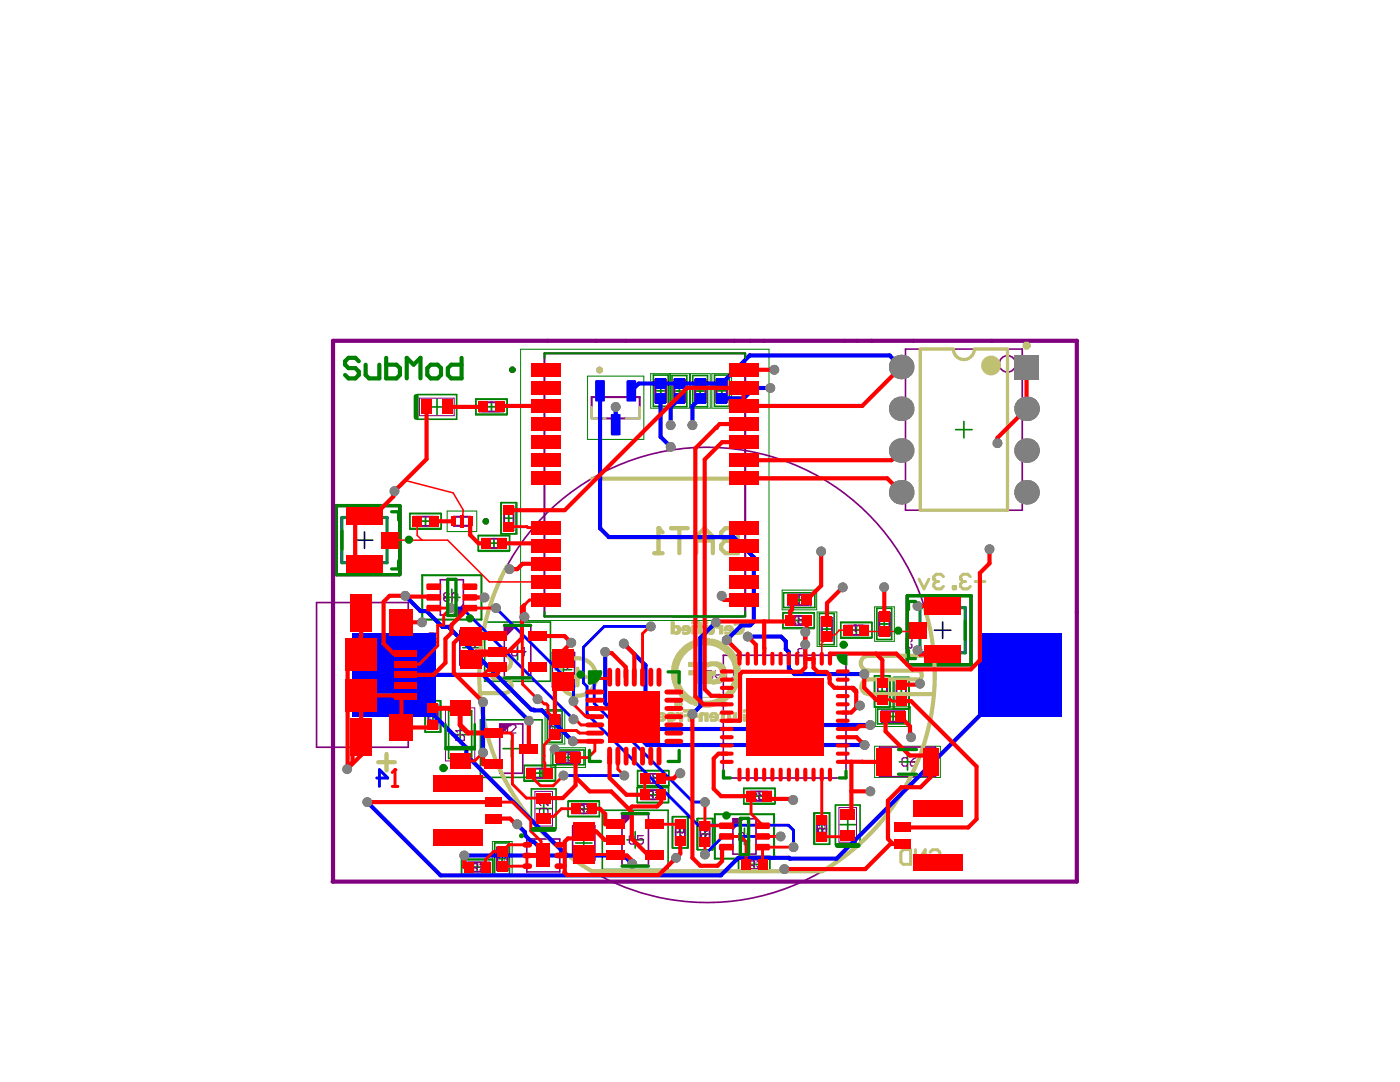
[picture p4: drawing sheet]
<svg xmlns="http://www.w3.org/2000/svg" width="279mm" height="216mm" viewBox="0 0 279 216" stroke-linecap="round" stroke-linejoin="round" font-family="sans-serif">
<path d="M71.1 107.8h3.3M72.7 106.1v3.3M186.5 125.8h3.3M188.1 124.1v3.3" fill="none" stroke="#000" stroke-width=".33"/>
<g fill="none" stroke="#008000" stroke-width=".33">
<path d="M83.3 78.7h7.8v5h-7.8zM87.2 79.6v3.2M95 79.7h6.2v2.9h-6.2zM130.4 74.8h2.9v6.3h-2.9zM131 78h1.8M131.9 77.1v1.8M134.1 74.9h3v6.3h-3zM134.7 78h1.8M135.6 77.1v1.8M138.2 74.9h3v6.3h-3zM138.8 78h1.8M139.7 77.1v1.8"/>
<path d="M142.6 74.8h2.9v6.3h-2.9zM143.2 78h1.8M144.1 77.1v1.8M85.7 81.2h3.1M97.2 81.2h1.8M98.1 80.3v1.8M190.7 85.7h3.3M192.4 84.1v3.3M81.8 102.5h6.3v3h-6.3zM84 104h1.8M84.9 103.1v1.8M88.5 119.2h3.3"/>
<path d="M90.2 117.6v3.2M95.5 106.9h6.2v3h-6.2zM97.7 108.4h1.8M98.6 107.5v1.8M100 100.3h3v6.2h-3zM100.6 103.4h1.8M101.5 102.5v1.8M156.4 118.3h6.2v2.9h-6.2zM158.6 119.8h1.8M159.5 118.9v1.8M84.9 139.8h2.9v6.3h-2.9zM92.3 129.2h3.3"/>
<path d="M94 127.6v3.3M96.7 124.1h13.2v11.8h-13.2zM101.6 130h3.3M103.3 128.4v3.3M110.8 133.6h3.3M112.5 132v3.3M156.3 122.3h6.2v3h-6.2zM158.5 123.8h1.8M159.4 122.9v1.8M163.5 122.4h3v6.2h-3zM164.1 125.5h1.8M165 124.6v1.8"/>
<path d="M167.8 124.2h6.2v3h-6.2zM170 125.7h1.8M170.9 124.8v1.8M174.6 134.8h2.9v6.3h-2.9zM175 121.4h3v6.2h-3zM175.1 138h1.9M175.6 124.5h1.8M176 137.1v1.8M176.5 123.6v1.8M178.4 135.2h3v6.2h-3zM179 138.3h1.8M179.9 137.4v1.8"/>
<path d="M85.5 142.9h1.8M86.4 142v1.8M89.5 141.8h4.6v9.5h-4.6zM90.2 146.6h3.3M91.8 144.9v3.3M95.9 143.6h12.3v11.5h-12.3zM100.4 149.4h3.3M102 147.7v3.3M104.6 152.8h6.3v2.9h-6.3zM106 157.4h5v7.9h-5zM106.8 154.3h1.8M107.7 153.4v1.8"/>
<path d="M108.5 159.8v3.1M109.2 141.9h3v6.2h-3zM109.8 145h1.8M110.3 149.7h6.3v2.9h-6.3zM110.7 144.1v1.8M112.5 151.1h1.8M113.4 159.9h6.2v3h-6.2zM113.4 150.2v1.8M125 143h3.2M126.6 141.4v3.2M127.2 157.2h6.2v2.9h-6.2zM127.2 153.8h6.3v3h-6.3z"/>
<path d="M129.4 158.6h1.8M129.5 155.3h1.8M130.3 157.7v1.8M130.4 154.4v1.8M148.4 157.4h6.3v2.9h-6.3zM150.7 158.8h1.8M151.6 157.9v1.8M155 143h3.3M156.6 141.4v3.2M175.1 141.5h6.3v2.9h-6.3zM177.3 143h1.9M178.3 142.1v1.8"/>
<path d="M179.5 152h3.3M181.1 150.4v3.3M92.1 171.6h6.2v2.9h-6.2zM94.3 173h1.8M95.2 172.1v1.8M98.7 168.2h3v6.2h-3zM99.3 171.3h1.8M100.2 170.4v1.8M107 161.3h3.1M114.9 168.2h3.2M115.6 161.4h1.8M116.5 160.5v1.8"/>
<path d="M116.5 166.6v3.2M120.2 161.7h13.1v11.8h-13.1zM125.1 167.6h3.3M126.8 165.9v3.3M134.2 163h3v6.2h-3zM134.8 166.1h1.8M135.7 165.2v1.8M139.2 163.3h3v6.3h-3zM139.8 166.5h1.8M140.7 165.5v1.9M146.9 166.9h3.3M147.4 171h6.2v3h-6.2z"/>
<path d="M148.6 165.3v3.2M149.6 172.5h1.8M150.5 171.6v1.8M162.6 162.2h2.9v6.3h-2.9zM163.1 165.4h1.8M164 164.4v1.9M166.7 160.6h4.9v7.9h-4.9zM167.6 164.6h3.1M169.2 163v3.1"/>
</g>
<g fill="none" stroke="#008000" stroke-width=".2">
<path d="M94.9 79.6h6.3v3.2h-6.3zM103.9 69.7h49.6v54.1h-49.6zM117.3 75.1h11.2v12.6h-11.2zM129.9 74.6h7.7v6.8h-7.7zM130.8 78h2M131.8 77v2M133.7 74.6v6.8M133.8 74.6v6.8M134.6 78h2M135.6 77v2M137.8 74.6h3.9v6.8h-3.9zM138.8 78h2"/>
<path d="M139.8 77v2M142.1 74.6h3.9v6.8h-3.9zM143 78h2M144 77v2M97.2 81.2h1.8M98.1 80.3v1.8M81.8 102.4h6.2v3.3h-6.2zM84 104h1.8M84.9 103.1v1.8M89.2 102h5.9v4.1h-5.9zM95.4 106.8h6.3v3.3h-6.3zM97.6 108.4h1.8"/>
<path d="M98.5 107.5v1.8M99.9 100.3h3.3v6.3h-3.3zM100.6 103.4h1.9M101.6 102.5v1.8M156.1 117.8h6.9v3.9h-6.9zM158.6 119.7h1.9M159.5 118.7v2M84.8 139.9h3.3v6.2h-3.3zM156.2 122.2h6.3v3.3h-6.3zM158.4 123.8h1.9M159.4 122.9v1.8M163.1 122.1h3.9v6.9h-3.9z"/>
<path d="M164.1 125.6h1.9M165 124.6v1.9M167.8 124.1h6.2v3.3h-6.2zM170 125.8h1.8M170.9 124.8v1.9M174.4 134.9h3.3v6.2h-3.3zM174.5 121.1h4v6.9h-4zM175.2 138h1.8M175.5 124.5h2M176.1 137.1v1.8M176.5 123.5v2M178.2 135.1h3.3v6.3h-3.3z"/>
<path d="M179 138.3h1.8M179.9 137.3v1.9M85.5 143h1.8M86.4 142.1v1.8M104.6 152.7h6.2v3.2h-6.2zM106.8 154.3h1.8M107.7 153.4v1.8M108.8 141.6h3.9v6.9h-3.9zM109.8 145h1.9M109.9 149.2h6.9v3.9h-6.9zM110.7 144v2M112.4 151.2h2"/>
<path d="M113.4 150.2v2M113.4 159.7h6.2v3.3h-6.2zM127.2 153.7h6.2v6.5h-6.2zM127.2 156.9h6.2M129.4 155.3h1.8M129.4 158.6h1.8M130.3 154.4v1.8M130.3 157.7v1.8M148.4 157.2h6.2v3.3h-6.2zM150.6 158.9h1.8M151.5 158v1.8M174.5 148.9h13.2v6.2h-13.2z"/>
<path d="M174.8 141h6.9v4h-6.9zM177.2 143h2M178.2 142v2M92.1 171.4h6.3v3.2h-6.3zM94.4 173h1.8M95.3 172.1v1.8M98.3 167.9h3.9v6.9h-3.9zM99.3 171.4h1.9M100.2 170.4v1.9M115.6 161.4h1.8M116.5 160.5v1.8M134.1 163h3.3v6.2h-3.3z"/>
<path d="M134.9 166.1h1.8M135.8 165.2v1.8M139 163.3h3.3v6.2h-3.3zM139.8 166.4h1.8M140.7 165.5v1.8M147.4 170.8h6.3v3.3h-6.3zM149.6 172.5h1.8M150.5 171.6v1.8M162.4 162.2h3.2v6.2h-3.2zM163.1 165.3h1.8M164 164.4v1.8"/>
</g>
<path d="M84.3 114.8h11.8v8.8h-11.8zM142.7 162.5h11.8v8.8h-11.8z" fill="none" stroke="#008000" stroke-width=".42"/>
<g fill="none" stroke="#800080" stroke-width=".33">
<path d="M130.8 76.2h2v3.6h-2zM134.6 76.2h2v3.6h-2zM138.8 76.2h2v3.6h-2zM143 76.2h2v3.6h-2zM180.7 69.7h23.3v32.1h-23.3zM96.3 80.3h3.5v1.8h-3.5zM83.2 103.1h3.4v1.8h-3.4zM96.8 107.5h3.5v1.8h-3.5zM100.6 101.7h1.9v3.5h-1.9zM157.7 118.7h3.6v2h-3.6zM157.6 122.9h3.5v1.8h-3.5zM164.1 123.8h1.9v3.6h-1.9z"/>
<path d="M169.1 124.8h3.5v1.9h-3.5zM175.2 136.3h1.8v3.4h-1.8zM175.5 122.7h2v3.6h-2zM179 136.5h1.8v3.5h-1.8zM85.5 141.3h1.8v3.4h-1.8zM106 153.4h3.4v1.8h-3.4zM109.8 143.2h1.9v3.6h-1.9zM111.6 150.2h3.6v2h-3.6zM128.6 154.4h3.5v1.8h-3.5zM128.6 157.7h3.5v1.8h-3.5zM149.8 158h3.4v1.8h-3.4zM176.4 142h3.6v2h-3.6z"/>
<path d="M93.5 172.1h3.5v1.8h-3.5zM99.3 169.6h1.9v3.6h-1.9zM114.8 160.5h3.5v1.8h-3.5zM134.9 164.4h1.8v3.4h-1.8zM139.8 164.7h1.8v3.4h-1.8zM148.8 171.6h3.5v1.8h-3.5zM163.1 163.6h1.8v3.4h-1.8z"/>
<circle cx="201.1" cy="72.6" r="1.64"/>
</g>
<path d="M108.7 70.5h40v52.5h-40zM118.1 79.2h9.6v4.3h-9.6zM90.6 103.1h3.2v1.8h-3.2z" fill="none" stroke="#800080" stroke-width=".42"/>
<g fill="none" stroke="#800080" stroke-width=".65">
<circle cx="102.3" cy="73.8" r=".33"/>
<circle cx="119.7" cy="73.8" r=".33"/>
<circle cx="97" cy="104" r=".33"/>
</g>
<g fill="#800080">
<path d="M90.2 122.7l2.3-2.3v2.3z"/>
<path d="M146.3 163.4h2.3l-2.3 2.3z"/>
<path d="M99.7 144.5h2.5l-2.5 2.4z"/>
<path d="M100.6 124.9h2.5l-2.5 2.5z"/>
<path d="M124.1 162.5h2.5l-2.5 2.5z"/>
</g>
<g fill="none" stroke="#800080" stroke-width=".2">
<path d="M83.7 79.4h6.9v3.5h-6.9zM130.7 75.7h2.3v4.6h-2.3zM134.5 75.7h2.3v4.6h-2.3zM138.6 75.7h2.3v4.6h-2.3zM142.9 75.7h2.3v4.6h-2.3zM95.6 80.2h4.9v2h-4.9zM82.5 103h4.8v2h-4.8zM96.1 107.4h4.9v2h-4.9zM100.6 101h2v4.9h-2zM157.2 118.6h4.7v2.3h-4.7zM156.9 122.8h4.9v2h-4.9zM163.9 123.2h2.3v4.7h-2.3z"/>
<path d="M168.5 124.8h4.8v2h-4.8zM175.1 135.6h2v4.8h-2zM175.3 122.2h2.4v4.7h-2.4zM178.9 135.8h2v4.9h-2zM85.4 140.6h2v4.8h-2zM88.9 141.3h5.9v10.5h-5.9zM105.3 153.3h4.8v2h-4.8zM106.8 157.9h3.5v6.9h-3.5zM109.6 142.7h2.3v4.6h-2.3zM111.1 150h4.6v2.3h-4.6zM127.9 154.3h4.8v2h-4.8zM127.9 157.6h4.8v2h-4.8z"/>
<path d="M149.1 157.9h4.8v2h-4.8zM175.9 141.8h4.6v2.4h-4.6zM92.8 172h4.9v2h-4.9zM99.1 169h2.3v4.7h-2.3zM114.1 160.4h4.8v2h-4.8zM134.8 163.7h2v4.8h-2zM139.7 164h2v4.8h-2zM148.1 171.5h4.9v2h-4.9zM163 162.9h2v4.8h-2zM167.4 161.1h3.5v7h-3.5z"/>
</g>
<g fill="none" stroke="#800080" stroke-width=".33">
<path d="M87.9 115.7h4.6v7h-4.6zM63.2 120.2h18.3v28.9h-18.3zM85 126.8h-11.9v15.7h11.7M91.8 125.8h4.4v6.9h-4.4zM100.6 124.9h5.3v10.2h-5.3zM110.2 130.2h4.5v6.9h-4.5zM144.4 130.8h24.4v24.5h-24.4zM83.3 142.5l.1 .1M99.7 144.5h4.6v9.8h-4.6zM175.5 149.1h11.2v5.9h-11.2zM105.1 167.4h6.6v6.6h-6.6zM114.3 164.8h4.4v6.8h-4.4z"/>
<path d="M124.1 162.5h5.3v10.2h-5.3zM146.3 163.4h4.6v7h-4.6z"/>
</g>
<path d="M90 150.4h3.7v1.4h-3.7z" fill-rule="evenodd" fill="#800080"/>
<g fill="none" stroke="#800080" stroke-width=".25">
<path d="M88.6 119.4h.1M88.6 119.4v.3l.2 .3h.6l.3-.3M88.8 119.1h.3M88.8 119.1l-.2 .3M89.7 118.6l-.3-.3h-.6l-.2 .3v.2l.2 .3M90.2 120v-1.4l.3-.3h.6l.2 .3v1.4M159.5 119.3l-.2-.2h-.4l-.2 .2v.9l.2 .2h.4l.2-.2M160.8 119.1h-.8v.7l.4-.2 .4 .2v.4l-.2 .2h-.4l-.2-.2M85.6 126.3h1.7M85.6 127.4h1.7M85.6 128v.6M85.6 128.3h1.7"/>
<path d="M86.5 126.3v1.1M87 128l.3 .3M87.3 128.3h.1M93.2 129.8h.2l1.1 1.1h.3v-1.1M93.4 129.3l-.2-.3v-.6l.2-.2h1.1l.3 .2v.6l-.3 .3M102.1 129.2v1.4l.3 .3h.6l.2-.3v-1.4M104.9 130h-1.1l.8-.8v1.7M111.9 133.7l-.3-.3v-.6l.3-.3h1.1l.3 .3v.6l-.3 .3M111.9 134.2l-.3 .3v.5l.3 .3h1.1l.3-.3v-.5l-.3-.3h-.3l-.2 .3v.8M141.1 134.7h.1M141.1 133.8h.8l.3 .3v.3l-.3 .3 .3 .2v.3l-.3 .3h-.8zM141.1 134.7h.8"/>
<path d="M142.8 134.7h1.1M142.8 133.8v1.1l.5 .6 .6-.6v-1.1M144.4 135.5h1.1M145 133.8v1.7M146.1 133.8h.6M146.1 135.2l.3 .3M146.4 135.5h.1M146.4 133.8v1.7M158.4 123.3h.5M158.6 124.5h.1M158.6 123.3v1.2M158.9 124.3l-.3 .2"/>
<path d="M159.3 123.3l.4 .4M159.3 130.7v.4M159.3 130.9h1.2M159.5 130.3l-.2-.3v-.4l.2-.2h.8l.2 .2v.4l-.2 .3M160.1 123.3v1.2h-.6l-.2-.2v-.4l.2-.2h.6M160.3 130.7l.2 .2M160.5 130.9h.1M170.5 124.8h.4M170.7 126h.1M170.7 124.8v1.2M170.9 125.8l-.2 .2M171.3 124.8h.9v1.2"/>
<path d="M180.9 128.1l-.2-.2v-.5l.2-.2h.9l.2 .2v.5l-.2 .2M181.8 128.5l.2 .2v.4l-.2 .2h-.2l-.9-.8v.8M85.8 142.2h1.3v.7l-.2 .2h-.4l-.3-.2v-.7M85.8 143.5v.4M85.8 144.5v.4M85.8 143.7h1.3M85.8 144.7h1.3M86.2 142.6l-.4 .5M86.9 143.5l.2 .2M86.9 144.5l.2 .2M87.1 143.7h.1M87.1 144.7h.1"/>
<path d="M91 145.8h.1M91 146.9l.3-.3h1.1l.3 .3v.9h-1.7zM91 145.8h1.7M91 145.8l.3 .3M92.7 145.5v.6M100.5 144.6h.5l.3 .3v1.1l-.3 .3h-.5l-.3-.3v-1.1zM100.7 145.7l.6 .6M101.8 144.9l.3-.3h.6l.3 .3v.2l-1.2 1.2h1.2M109.3 159.6v1.2l-1.1-1.2h-.2l-.3 .3v.6l.3 .3M110.3 145l-.2-.2v-.4l.2-.2h.8l.2 .2v.4l-.2 .2M110.3 145.4l-.2 .2v.5l.2 .2 .4-.2M110.7 146.1l.2 .2"/>
<path d="M110.7 145.8v.3M110.9 146.3h.1M111.1 145.4l.2 .2v.5l-.4 .2M111.3 151.1l-.2 .2 .2 .5h.4l.2-.3-.2-.4M111.3 151.1l-.2-.2 .2-.4h.4l.2 .2-.2 .4M111.3 151.1h.4M112.6 150.5h.4M112.8 151.8h.1M112.8 150.5v1.3M113 151.5l-.2 .3M113.4 150.7l.2-.2h.4l.2 .2v.8l-.2 .3h-.4l-.2-.3M128 155l.2-.2h.4l.2 .2v.4h-.6z"/>
<path d="M128.8 155.4l-.8 .6M129.4 154.8h.4M129.6 158.8h.6l.2-.3v-.4l-.2-.2h-.6v1.3M129.6 156h.1M129.6 154.8v1.2M129.8 155.8l-.2 .2M130 158.8l.4 .4M130.2 154.8l.5 .4M130.8 158.1l.2-.2h.5l.2 .2v.2l-.9 .9h.9M131.1 154.8v1.2h-.6l-.3-.2v-.4l.3-.2h.6M151 158.3v.2l-.8 .8v.2h.8M151.4 158.3l.5 .4"/>
<path d="M152.3 158.3v1.2h-.7l-.2-.2v-.4l.2-.2h.7M157.2 143.8l.2 .3v.6l-.2 .2h-.3l-1.1-1.1v1.1M157.4 142.2h-1.3l-.3 .2v.6l.3 .3h1.3M181.1 151.5l-.2-.3h-.6l-.3 .3v1.1l.3 .3h.6l.2-.3M181.7 152h.8l.3 .3v.3l-.3 .3h-.5l-.3-.3zM182.8 151.2l-.5 .3-.6 .5M94.5 173.2h.6l.2-.2v-.5l-.2-.2h-.6v1.3M94.9 173.2l.4 .4M95.8 173.6h.4M96 172.3h.1M96 172.3l-.2 .2M96 172.3v1.3"/>
<path d="M96.8 172.3h.8v.2l-.8 .9v.2M99.6 171.8v.4M99.6 172h1.2M99.8 171.4l-.2-.3v-.4l.2-.2h.8l.2 .2v.4l-.2 .3M99.8 172.8l-.2 .2v.4l.2 .2h.8l.2-.2v-.4l-.2-.2-.4 .2v.6M100.6 171.8l.2 .2M100.8 172h.1M107.7 161.6l.3-.3h1.1l.2 .3v.8h-1.6zM115.8 161.5h.6l.2-.2v-.4l-.2-.2h-.6v1.3M116.2 161.5l.4 .5M117 162h.4M117.2 160.7h.1"/>
<path d="M117.2 160.7l-.2 .2M117.2 160.7v1.3M118.9 161.3h-.8l.6-.6v1.3M125.6 166.8v1.3l.3 .3h.5l.3-.3v-1.3M128.4 166.8h-1.1v.8l.8-.3 .3 .3v.5l-.3 .3h-.6l-.2-.3M135.2 165.4h1.2v.6l-.2 .2h-.4l-.2-.2v-.6M135.2 167.2h1.2l-.6-.6v.8M135.6 165.8l-.4 .4M140 165.1l.6 .8M140.6 165.3l.5-.2 .2 .2v.4l-.2 .2h-.5zM140.9 167.2v-.7l-.3-.2h-.4l-.2 .2v.7h1.3M141.3 166.3l-.4 .4"/>
<path d="M147.4 166.4l.3-.2h.5l.3 .2v1.1l-.3 .3h-.5l-.3-.3zM148 167.3l.5 .5M149.1 167.8h.5M149.3 166.2h.1M149.3 166.2v1.6M149.3 166.2l-.2 .2M149.8 172.6h.6l.2-.2v-.4l-.2-.2h-.6v1.3M150.2 172.6l.4 .5M151 172l.2-.2h.5l.2 .4M151.5 172.4h.2M151.7 172.4l.2 .2-.2 .5h-.5l-.2-.3M151.9 172.2h.1"/>
<path d="M151.9 172.2l-.2 .2M163.3 164.6h.1M163.3 163.1l.2-.2h.9l.2 .2v.5l-.2 .2h-.9l-.2-.2zM163.3 164.6h1.3M163.3 164.6l.2 .2M164.2 166.1v-.7l-.2-.2h-.5l-.2 .2v.7h1.3M164.6 165.2l-.4 .4M164.6 164.4v.4"/>
</g>
<path d="M96.3 126.8a45.4 45.4 0 0 1 69.8-30.1 45.4 45.4 0 0 1 0 75.9 45.4 45.4 0 0 1-69.8-30" fill="none" stroke="#800080" stroke-width=".33"/>
<path d="M67.1 100.9h12.7v13.8h-12.7zM181.1 118.9h12.7v13.7h-12.7z" fill="none" stroke="#000" stroke-width=".65"/>
<path d="M67.1 100.9h12.7v13.8h-12.7zM181.1 118.9h12.7v13.7h-12.7z" fill="none" stroke="#008000" stroke-width=".65"/>
<path d="M68.2 103.3h9.1v9h-9.1zM183.6 121.2h9v9.1h-9z" fill="none" stroke="#008080" stroke-width=".65"/>
<path d="M66.4 175.9h148.5v-107.9h-148.4v107.9" fill="none" stroke="#800080" stroke-width=".83"/>
<g fill="none" stroke="#c0c073" stroke-width=".2">
<path d="M133.9 124.8h.7M133.9 124.9h1.7M133.9 125h1.8M133.9 125.1h1.9M133.9 125.2h1.9M133.9 125.3h1.9M133.9 125.3h.8M133.9 125.4h.7M133.9 125.5h.7M133.9 125.6h.7M133.9 125.7h.7M133.9 125.8h.7"/>
<path d="M133.9 125.9h.7M133.9 126h.8M133.9 126.1h.9M133.9 126.2h1.9M133.9 126.3h1.9M133.9 126.3h1.8M133.9 126.4h.6M133.9 126.5h.6M133.9 124.1h.7M133.9 124.2h.7M133.9 124.3h.7M133.9 124.4h.7"/>
<path d="M133.9 124.5h.7M133.9 124.6h.7M133.9 124.7h.7M134 133.5h1.3M134 133.6h1.3M134 133.7h1.3M134 133.8h1.3M134 133.9h1.3M134 134h1.3M134 134.1h1.3M134 134.2h1.3M134 134.3h1.3"/>
<path d="M134 134.4h1.3M134 134.5h1.3M134 134.6h1.3M134 134.7h1.3M134 134.8h1.3M134 134.9h1.3M134 135h1.3M134.1 132.9h1.3M134.1 133h1.3M134.1 133.1h1.3M134.1 133.2h1.2M134.1 133.3h1.2"/>
<path d="M134.1 133.4h1.2M134.1 135.1h1.2M134.1 135.2h1.2M134.1 135.3h1.2M134.1 135.4h1.2M134.1 135.5h1.3M134.1 135.6h1.3M134.2 132.6h1.3M134.2 132.7h1.3M134.2 132.8h1.3M134.2 132.8h1.2M134.2 135.7h1.2"/>
<path d="M134.2 135.8h1.2M134.2 135.8h1.3M134.2 135.9h1.3M134.2 136h1.3M134.2 132.3h1.5M134.2 132.3h1.4M134.2 132.4h1.4M134.2 132.5h1.4M134.2 136.1h1.4M134.2 136.2h1.4M134.2 136.3h1.4M134.3 132h1.5"/>
<path d="M134.3 132.1h1.5M134.3 132.2h1.4M134.3 136.3h1.4M134.3 136.4h1.4M134.3 136.5h1.5M134.4 131.8h1.4M134.4 131.9h1.4M134.4 136.6h1.4M134.4 136.7h1.4M134.4 136.8h1.4M134.5 131.6h1.5M134.5 131.7h1.4"/>
<path d="M134.5 136.8h1.4M134.5 136.9h1.4M134.6 137.1h1.4M134.6 126.4h1M134.6 131.4h1.5M134.6 131.5h1.4M134.6 137h1.4M134.6 137.2h1.5M134.7 126.5h.8M134.7 131.3h1.5M134.7 131.3h1.4M134.7 137.3h1.4"/>
<path d="M134.7 137.3h1.5M134.7 124.8h.7M134.7 131.1h1.6M134.7 131.2h1.6M134.7 137.4h1.6M134.7 137.5h1.6M134.8 126.6h.5M134.8 130.9h1.6M134.8 131h1.5M134.8 137.6h1.5M134.8 137.7h1.6M134.8 139.9h.5"/>
<path d="M134.9 126.1h.9M134.9 130.8h1.6M134.9 130.8h1.5M134.9 137.8h1.5M134.9 139.8h.9M135 130.6h1.7M135 130.7h1.6M135 137.8h1.5M135 137.9h1.6M135.1 125.3h.7M135.1 125.4h.7M135.1 126h.7"/>
<path d="M135.1 130.5h1.7M135.1 138h1.6M135.1 139.8h.7M135.2 125.5h.6M135.2 125.6h.6M135.2 125.7h.6M135.2 125.8h.6M135.2 125.9h.6M135.2 130.4h1.6M135.2 130.3h1.7M135.2 138.1h1.6M135.2 138.2h1.6"/>
<path d="M135.3 130.3h1.7M135.3 138.3h1.6M135.3 130.2h1.8M135.3 138.3h1.7M135.4 130.1h1.8M135.4 138.4h1.7M135.4 138.5h1.8M135.5 139.9h.4M135.5 129.9h1.8M135.5 130h1.8M135.5 138.6h1.8M135.6 129.8h1.9"/>
<path d="M135.6 138.7h1.7M135.7 129.8h1.9M135.7 138.8h1.8M135.7 138.8h1.9M135.8 129.7h1.9M135.8 138.9h1.9M135.8 129.6h2M135.8 139h2M135.9 129.5h2.1M135.9 139.1h2M136 125.5h1.8M136 125.6h1.8"/>
<path d="M136 125.7h1.8M136 125.8h1.8M136 139.2h9.8M136 129.4h2.1M136.1 125.3h.7M136.1 125.3h.6M136.1 125.4h.6M136.1 129.3h2.2M136.1 139.3h2.2M136.2 125.1h1.5M136.2 125.2h1.6M136.2 126.1h.2"/>
<path d="M136.2 126.2h1.6M136.2 126.3h1.5M136.2 126.4h1.4M136.2 126.5h1.2M136.2 129.3h2.2M136.2 139.3h2.2M136.3 125h1.3M136.3 129.2h2.3M136.3 139.4h2.3M136.3 124.9h1.2M136.3 129.1h2.5M136.4 126.6h.8"/>
<path d="M136.4 129h2.6M136.4 139.5h2.4M136.5 124.8h.8M136.5 128.9h2.8M136.5 139.6h2.5M136.6 128.8h2.9M136.6 139.7h2.7M136.7 139.8h2.9M136.8 128.8h3.1M136.8 128.7h8.1M136.8 139.8h3.2M136.9 139.9h7.9"/>
<path d="M137 128.6h7.8M137.1 125.3h.7M137.1 126.1h.7M137.1 128.5h7.6M137.2 125.3h.6M137.2 125.4h.6M137.2 125.9h.6M137.2 126h.6M137.3 128.4h7.2M137.3 128.3h7.1M137.4 132.2h2.9M137.4 132.3h2.9"/>
<path d="M137.4 132.4h2.9M137.4 132.5h2.9M137.4 132.6h2.9M137.4 132.7h2.9M137.4 132.8h2.9M137.4 132.9h2.9M137.4 133h2.9M137.5 128.3h6.8M137.5 133.8h2.8M137.5 133.9h2.8M137.5 134h2.8M137.5 134.1h2.8"/>
<path d="M137.5 134.2h2.8M137.5 134.3h2.8M137.5 134.4h2.8M137.5 134.5h2.8M137.5 134.6h2.8M137.5 134.7h2.8M137.7 128.2h6.4M137.8 128.1h6.1M138 128h5.8M138.1 124.8h.7M138.1 124.9h.7M138.1 125h.7"/>
<path d="M138.1 125.1h.7M138.1 125.2h.7M138.1 125.3h.7M138.1 125.4h.7M138.1 125.5h.7M138.1 125.6h.7M138.1 125.7h.7M138.1 125.8h.7M138.1 125.9h.7M138.1 126h.7M138.1 126.1h.7M138.1 126.2h.7"/>
<path d="M138.1 126.3h.7M138.1 126.4h.7M138.1 126.5h.7M138.1 124.1h.7M138.1 124.2h.7M138.1 124.3h.7M138.1 124.4h.7M138.1 124.5h.7M138.2 127.9h5.3M138.4 127.8h4.9M138.6 127.8h4.6M138.8 127.7h4"/>
<path d="M139 124.8h1.4M139 124.9h1.4M139 125h1.4M139 125.1h1.4M139 125.2h1.4M139 125.3h1.4M139 124.1h.8M139 124.2h.8M139 124.3h.9M139 124.3h1M139 124.4h1M139.1 133.1h1.2"/>
<path d="M139.1 133.2h1.2M139.1 133.3h1.2M139.1 133.4h1.2M139.1 133.5h1.2M139.1 133.6h1.2M139.1 133.7h1.2M139.1 133.8h1.2M139.1 134.8h1.2M139.1 134.9h1.2M139.1 135h1.2M139.1 135.1h1.2M139.1 135.2h1.2"/>
<path d="M139.1 135.3h1.2M139.1 135.4h1.2M139.1 135.5h1.2M139.1 135.6h1.2M139.1 135.7h1.2M139.1 135.8h1.2M139.1 135.9h1.2M139.1 136h1.2M139.1 136.1h1.2M139.1 136.2h1.2M139.1 136.3h1.2M139.1 124h.4"/>
<path d="M139.2 127.6h3.4M139.3 124.5h.7M139.3 124.6h.7M139.3 124.7h.7M139.4 124.8h.6M139.4 125.3h.6M139.4 125.4h.6M139.4 125.5h.6M139.4 125.6h.6M139.4 125.7h.6M139.4 125.8h.6M139.4 125.9h.6"/>
<path d="M139.4 126h.6M139.4 126.1h.6M139.4 126.2h.6M139.4 126.3h.6M139.4 126.4h.6M139.4 126.5h.6M139.6 127.5h2.6M140.2 127.4h1.4M140.6 124.8h.7M140.6 124.9h.7M140.6 125h.7M140.6 125.1h.7"/>
<path d="M140.6 125.2h.7M140.6 125.3h.7M140.6 125.4h.7M140.6 125.5h.7M140.6 125.6h.7M140.6 125.7h.7M140.6 125.8h.7M140.6 125.9h.7M140.6 126h.7M140.6 126.1h.7M140.6 126.2h.7M140.6 126.3h.7"/>
<path d="M140.6 126.4h.7M140.6 126.5h.7M140.6 124.1h.7M140.6 124.2h.7M140.6 124.3h.7M140.6 124.4h.7M140.6 124.5h.7M141 133.9h1.8M141 134h1.8M141 134.1h1.8M141 134.2h1.8M141 134.3h1.8"/>
<path d="M141 134.4h1.8M141 134.5h1.8M141 134.6h1.8M141 134.7h1.8M141 134.8h1.8M141 134.8h1.1M141 134.9h1.1M141 135h1.1M141 135.1h1.1M141 135.2h1.1M141 135.3h1.1M141 135.4h1.1"/>
<path d="M141 135.5h1.1M141 135.6h1.1M141 135.7h3.6M141 135.8h3.6M141 135.8h3.5M141 135.9h3.4M141 136h3.3M141 136.1h3.2M141 136.2h3M141 136.3h2.8M141 136.3h2.7M141.1 132.3h2.7"/>
<path d="M141.1 132.3h2.8M141.1 132.4h3M141.1 132.5h3.1M141.1 132.6h3.2M141.1 132.7h3.3M141.1 132.8h3.4M141.1 132.9h.8M141.2 133h.4M141.2 133.1h.2M141.3 132.2h2.3M141.4 136.4h1.9M141.5 124.8h1.4"/>
<path d="M141.5 124.9h1.4M141.5 125h1.4M141.5 125.1h1.4M141.5 125.2h1.4M141.5 125.3h1.4M141.5 126.2h1M141.5 126.3h1M141.5 126.4h.9M141.5 126.5h.8M141.5 126.6h.7M141.7 132.1h1.6M141.8 139.8h3.1"/>
<path d="M141.8 126.1h.8M141.8 128.8h3.2M141.9 124.8h.6M141.9 125.3h.7M141.9 125.4h.7M141.9 125.5h.7M141.9 125.6h.7M141.9 125.7h.7M141.9 125.8h.7M141.9 125.9h.7M141.9 126h.7M141.9 124.3h.2"/>
<path d="M141.9 124.3h.4M141.9 124.4h.6M141.9 124.5h.6M141.9 124.6h.6M141.9 124.7h.6M142.2 136.5h.5M142.2 139.8h2.9M142.3 128.8h2.8M142.5 128.9h2.8M142.5 139.7h2.7M142.7 132.9h1.9M142.8 129h2.5"/>
<path d="M142.8 139.6h2.5M142.8 135.6h1.9M142.9 133h1.8M142.9 139.5h2.4M143 124.8h.5M143 124.9h.6M143 125h1.3M143 125.1h1.3M143 125.2h1.3M143 125.3h1.3M143 125.3h.2M143 129.1h2.4"/>
<path d="M143.1 135.5h1.6M143.2 133.1h1.5M143.2 135.4h1.6M143.2 129.2h2.3M143.2 139.4h2.2M143.3 133.2h1.5M143.3 125.3h1M143.3 133.3h1.5M143.3 135.3h1.5M143.3 129.3h2.3M143.3 139.3h2.2M143.4 133.3h1.4"/>
<path d="M143.4 135.3h1.4M143.5 125.4h.8M143.5 125.5h.8M143.5 133.4h1.3M143.5 135.1h1.4M143.5 135.2h1.3M143.5 129.3h2.2M143.5 139.3h2.2M143.6 125.6h.7M143.6 125.7h.7M143.6 125.8h.7M143.6 125.9h.7"/>
<path d="M143.6 126h.7M143.6 126.1h.7M143.6 126.2h.7M143.6 126.3h.7M143.6 126.4h.7M143.6 126.5h.7M143.6 133.5h1.2M143.6 133.6h1.3M143.6 135h1.3M143.7 124.8h.6M143.7 124.9h.6M143.7 133.7h1.2"/>
<path d="M143.7 133.8h1.2M143.7 134.8h1.2M143.7 134.9h1.2M143.7 129.4h2.1M143.8 133.9h1.1M143.8 134h1.2M143.8 134.1h1.2M143.8 134.2h1.2M143.8 134.3h1.2M143.8 134.4h1.2M143.8 134.5h1.2M143.8 134.6h1.2"/>
<path d="M143.8 134.7h1.2M143.8 129.5h2M143.8 139.1h2M143.9 129.6h2M143.9 139h2M144 129.7h2M144 138.9h2M144.2 129.8h1.9M144.2 138.8h1.9M144.3 129.8h1.9M144.3 138.8h1.8M144.4 129.9h1.9"/>
<path d="M144.4 138.7h1.8M144.5 125.4h.6M144.5 125.5h1.8M144.5 125.6h1.8M144.5 125.7h1.8M144.5 125.8h1.8M144.5 130h1.8M144.5 138.6h1.8M144.6 125.2h1.7M144.6 125.3h.7M144.6 125.3h.6M144.6 130.1h1.7"/>
<path d="M144.6 138.5h1.7M144.7 125.1h1.5M144.7 126.1h.2M144.7 126.2h1.6M144.7 126.3h1.5M144.7 126.3h1.4M144.7 126.4h1.3M144.7 126.5h1.2M144.7 130.2h1.7M144.7 138.4h1.6M144.8 125h1.3M144.8 130.3h1.7"/>
<path d="M144.8 138.3h1.6M144.8 124.9h1.2M144.8 138.3h1.7M144.9 126.6h.8M144.9 130.4h1.7M144.9 138.2h1.7M145 124.8h.8M145 130.5h1.7M145 138.1h1.6M145.1 130.6h1.6M145.1 138h1.6M145.2 130.7h1.6"/>
<path d="M145.2 137.9h1.6M145.3 130.8h1.5M145.3 137.8h1.5M145.3 130.9h1.6M145.3 137.7h1.5M145.4 131h1.5M145.4 137.6h1.5M145.5 126.1h.8M145.5 131.1h1.5M145.5 131.2h1.5M145.5 137.4h1.5M145.5 137.5h1.4"/>
<path d="M145.6 125.3h.7M145.6 131.3h1.5M145.6 137.3h1.5M145.7 125.3h.6M145.7 125.4h.6M145.7 125.9h.6M145.7 126h.6M145.7 131.3h1.4M145.7 131.4h1.5M145.7 137.2h1.4M145.7 137.3h1.4M145.8 137.1h1.4"/>
<path d="M145.8 131.5h1.4M145.8 137h1.4M145.8 131.6h1.5M145.8 131.7h1.5M145.8 136.9h1.5M145.9 131.8h1.4M145.9 136.8h1.4M146 131.9h1.3M146 132h1.4M146 136.5h1.4M146 136.6h1.3M146 136.7h1.3"/>
<path d="M146.1 132.1h1.3M146.1 132.2h1.3M146.1 132.3h1.4M146.1 136.3h1.3M146.1 136.4h1.3M146.2 132.3h1.3M146.2 132.4h1.3M146.2 132.5h1.3M146.2 136.1h1.3M146.2 136.2h1.3M146.2 136.3h1.3M146.3 132.6h1.3"/>
<path d="M146.3 132.7h1.3M146.3 132.8h1.3M146.3 135.8h1.3M146.3 135.9h1.3M146.3 136h1.3M146.3 132.9h1.4M146.3 133h1.4M146.3 133.1h1.4M146.3 135.5h1.4M146.3 135.6h1.4M146.3 135.7h1.3M146.4 133.2h1.3"/>
<path d="M146.4 133.3h1.3M146.4 133.4h1.4M146.4 133.5h1.4M146.4 133.6h1.4M146.4 133.7h1.4M146.4 134.9h1.4M146.4 135h1.4M146.4 135.1h1.4M146.4 135.2h1.3M146.4 135.3h1.3M146.4 135.4h1.3M146.5 124.8h.3"/>
<path d="M146.5 126h.3M146.5 126.1h1.8M146.5 126.2h1.8M146.5 126.3h1.8M146.5 126.3h1.7M146.5 126.4h1.6M146.5 126.5h1.4M146.5 133.8h1.3M146.5 133.9h1.3M146.5 134h1.3M146.5 134.1h1.3M146.5 134.2h1.3"/>
<path d="M146.5 134.3h1.3M146.5 134.4h1.3M146.5 134.5h1.3M146.5 134.6h1.3M146.5 134.7h1.3M146.5 134.8h1.3M146.5 124.3h1.5M146.5 124.4h1.7M146.5 124.5h1.8M146.5 124.6h1.8M146.5 124.7h.6M146.6 124.3h1.2"/>
<path d="M146.7 126.6h1M146.9 124.2h.6M147.2 124.7h1.1M147.4 126h1M147.5 124.8h.9M147.6 124.8h.8M147.6 125.9h.8M147.7 124.9h.8M147.7 125.8h.8M147.8 125h.7M147.8 125.1h.7M147.8 125.7h.7"/>
<path d="M147.8 125.8h.7M147.8 125.2h.7M147.8 125.3h.7M147.8 125.4h.7M147.8 125.5h.7M147.8 125.6h.7M131.1 142.9h1.8M131.1 143h1.8M131.1 143.1h1.8M131.1 143.2h1.8M131.1 143.3h1.8M131.2 142.6h.7"/>
<path d="M131.2 142.7h.5M131.2 142.8h.5M131.2 143.8h1.5M131.2 142.5h1.6M131.2 143.4h.1M131.2 143.5h.4M131.2 143.6h1.6M131.2 143.7h1.5M131.2 143.8h1.4M131.3 142.4h1.4M131.3 143.9h1.1M131.4 142.3h1.3"/>
<path d="M131.5 142.3h1M131.7 142.2h.6M132.1 142.6h.7M132.1 143.5h.7M132.2 142.7h.7M132.2 143.4h.7M132.2 142.8h.7M132.2 143.3h.7M133.1 142.8h.6M133.1 142.9h1.8M133.1 143h1.8M133.1 143.1h1.8"/>
<path d="M133.1 143.2h1.8M133.1 143.3h1.8M133.2 142.5h1.5M133.2 142.6h.6M133.2 142.7h.5M133.2 143.8h1.5M133.2 142.4h1.5M133.2 143.5h.3M133.2 143.6h1.5M133.2 143.7h1.5M133.2 143.8h1.3M133.3 142.3h1.3"/>
<path d="M133.3 143.9h1M133.4 142.3h1.1M133.7 142.2h.5M134.1 142.6h.7M134.1 143.5h.7M134.2 142.7h.6M134.2 143.4h.6M134.2 142.8h.6M134.2 142.8h.7M134.2 143.3h.6M134.7 140.2h.2M134.7 140.3h.2"/>
<path d="M134.7 140.4h.1M134.7 140.5h.2M134.7 140.6h.2M134.7 140.7h.2M134.7 140.8h.6M134.7 140h.4M134.7 140.1h.3M134.7 140.8h.4M134.8 140.9h.4M134.9 141h1M134.9 142.2h.5M134.9 142.3h.6"/>
<path d="M135 140.7h.3M135 141.1h.8M135 142.3h.6M135 142.4h1.3M135 142.5h1.3M135 142.6h1.3M135 142.7h1.3M135.1 140.2h.6M135.1 140.3h.2M135.1 140.6h.3M135.2 140.1h.5M135.2 140.5h.5"/>
<path d="M135.3 141.2h.3M135.4 142.8h.9M135.5 140.3h.2M135.5 140.6h.2M135.5 140.7h.2M135.5 140.8h.2M135.5 142.8h.8M135.6 143.8h.7M135.6 140.9h.4M135.6 142.9h.7M135.6 143h.7M135.6 143.1h.7"/>
<path d="M135.6 143.2h.7M135.6 143.3h.7M135.6 143.4h.7M135.6 143.5h.7M135.6 143.6h.7M135.6 143.7h.7M135.6 143.9h.7M135.7 140h.3M135.7 142.3h.6M135.8 140.1h.3M135.8 140.8h.3M135.8 140.8h.2"/>
<path d="M135.8 140.2h.3M135.8 140.3h.3M135.8 140.7h.3M135.9 140.3h.3M135.9 140.4h.3M135.9 140.5h.3M135.9 140.6h.3M136.4 141.7h1.6M136.4 141.8h1.6M136.4 141.9h1.6M136.4 142h1.6M136.4 142.1h1.6"/>
<path d="M136.4 141.6h1.6M136.5 142.6h1.5M136.5 142.7h1.5M136.5 142.8h1.5M136.5 142.9h1.5M136.5 143h1.5M137.1 140h7.6M137.2 140.1h7.4M137.3 143.8h.7M137.3 140.2h7.1M137.3 142.2h.7M137.3 142.3h.7"/>
<path d="M137.3 142.4h.7M137.3 142.5h.7M137.3 143.1h.7M137.3 143.2h.7M137.3 143.3h.7M137.3 143.4h.7M137.3 143.5h.7M137.3 143.6h.7M137.3 143.7h.7M137.3 143.9h.7M137.4 140.3h6.9M137.6 140.3h6.6"/>
<path d="M137.8 140.4h6.2M137.9 140.5h5.9M138.3 142.8h1M138.3 142.9h1M138.3 143h1M138.3 143.1h1M138.3 143.2h1M138.3 140.7h5.1M138.6 140.8h4.6M138.8 140.8h4.2M139.1 140.9h3.6M139.4 141h2.9"/>
<path d="M139.5 143.8h.7M139.5 142.5h1.8M139.5 142.6h1.8M139.5 142.7h1.8M139.5 142.8h.8M139.5 142.8h.7M139.5 142.9h.7M139.5 143h.7M139.5 143.1h.7M139.5 143.2h.7M139.5 143.3h.7M139.5 143.4h.7"/>
<path d="M139.5 143.5h.7M139.5 143.6h.7M139.5 143.7h.7M139.5 143.9h.7M139.6 142.4h1.7M139.7 142.3h1M139.8 142.3h.8M139.9 141.1h1.9M139.9 142.2h.5M140.6 142.8h.7M140.7 143.8h.6M140.7 142.9h.6"/>
<path d="M140.7 143h.6M140.7 143.1h.6M140.7 143.2h.6M140.7 143.3h.6M140.7 143.4h.6M140.7 143.5h.6M140.7 143.6h.6M140.7 143.7h.6M140.7 143.9h.6M140.8 142.3h.5M141.6 142.8h.6M141.6 142.9h1.8"/>
<path d="M141.6 143h1.8M141.6 143.1h1.8M141.6 143.2h1.8M141.6 143.3h1.8M141.7 142.5h1.6M141.7 142.6h.6M141.7 142.7h.6M141.8 143.8h1.4M141.8 142.4h1.4M141.8 143.5h.2M141.8 143.6h1.5M141.8 143.7h1.5"/>
<path d="M141.8 143.8h1.2M141.8 142.3h1.3M141.8 143.9h1M142 142.3h1M142.2 142.2h.6M142.6 142.6h.7M142.6 143.5h.7M142.7 142.7h.6M142.7 143.4h.6M142.8 142.8h.5M142.8 142.8h.6M142.8 143.3h.5"/>
<path d="M143.5 143.8h1M143.5 143.9h.8M143.6 142.3h1.3M143.6 142.4h1.3M143.6 142.5h1.3M143.6 142.6h1.3M143.6 143.6h1M143.6 143.7h1M143.8 143.5h.8M143.9 142.7h.8M143.9 143.3h.7M143.9 143.4h.7"/>
<path d="M144 141.7h.3M144 141.8h.4M144 141.8h.6M144 141.9h.6M144 142h.6M144 142.1h.6M144 142.2h.6M144 142.8h.6M144 142.9h.6M144 143h.6M144 143.1h.6M144 143.2h.6"/>
<path d="M145.2 143.8h1.6M145.2 142.3h.6M145.2 142.4h.6M145.2 142.5h.6M145.2 142.6h.6M145.2 142.7h.6M145.2 142.8h.6M145.2 142.9h.6M145.2 143h.6M145.2 143.1h.6M145.2 143.2h.6M145.2 143.3h.6"/>
<path d="M145.2 143.3h.7M145.2 143.4h.8M145.2 143.5h1.8M145.2 143.6h1.7M145.2 143.7h1.7M145.2 143.8h.6M145.2 143.9h.6M145.8 143.8h1M146 143.9h.7M146.2 143.4h.8M146.3 143.3h.7M146.3 142.3h.7"/>
<path d="M146.3 142.4h.7M146.3 142.5h.7M146.3 142.6h.7M146.3 142.7h.7M146.3 142.8h.7M146.3 142.9h.7M146.3 143h.7M146.3 143.1h.7M146.3 143.2h.7M147.3 143.8h.7M147.3 141.7h.7M147.3 141.8h.7"/>
<path d="M147.3 141.9h.7M147.3 142h.7M147.3 142.1h.7M147.3 142.2h.7M147.3 142.3h.7M147.3 142.4h.7M147.3 142.5h.7M147.3 142.6h.7M147.3 142.7h.7M147.3 142.8h.7M147.3 142.9h.7M147.3 143h.7"/>
<path d="M147.3 143.1h.7M147.3 143.2h.7M147.3 143.3h.7M147.3 143.4h.7M147.3 143.5h.7M147.3 143.6h.7M147.3 143.7h.7M147.3 143.9h.7M147.3 141.6h.7M147.3 141.4h.7M147.3 141.5h.7M148.3 143.8h1.9"/>
<path d="M148.3 142.6h1M148.3 142.7h1M148.3 142.8h1M148.3 142.9h1M148.3 143h1M148.3 143.1h.7M148.3 143.2h.7M148.3 143.3h.7M148.3 143.4h.7M148.3 143.5h2.1M148.3 143.6h2M148.3 143.7h2"/>
<path d="M148.3 143.8h1.7M148.4 141.7h1.5M148.4 141.8h1.7M148.4 141.8h1.8M148.4 141.9h1.9M148.4 142h1.9M148.4 142.1h.4M148.4 142.2h.2M148.4 143.9h1.4M148.6 141.6h1.2M149.4 142.1h1M149.5 143.4h.9"/>
<path d="M149.6 142.2h.8M149.7 142.3h.8M149.7 143.3h.8M149.8 142.3h.7M149.8 142.4h.7M149.8 143.2h.7M149.8 143.3h.7M149.8 142.5h.8M149.8 142.6h.8M149.8 142.7h.8M149.8 142.8h.8M149.8 142.9h.8"/>
<path d="M149.8 143h.8M149.8 143.1h.8"/>
</g>
<path d="M118.2 95.5h45.8M95.8 130.7h4.7M95.9 138.3h4.7M98.4 133.6h2.1M98.5 135.3h2.1M173.3 130.9h12.8M173.3 133.8h10.2M173.4 138.5h12.8M173.4 135.5h10.1M118.2 173.8h45.8" fill="none" stroke="#c0c073" stroke-width=".83"/>
<path d="M118.1 81.2v2.3h2.8M127.7 81.2v2.3h-2.8" fill="none" stroke="#c0c073" stroke-width=".42"/>
<path d="M190.3 69.7h-6.6v32.1h17.4v-32.1h-6.7" fill="none" stroke="#c0c073" stroke-width=".65"/>
<path d="M193.6 115.1l-.4-.5h-1l-.5 .5v.5M194.6 116h2M195.6 115.1v1.9" fill="none" stroke="#c0c073" stroke-width=".58"/>
<circle cx="191.7" cy="115.6" r=".29" fill="#c0c073"/>
<path d="M188.3 115.1l-.5-.5h-1l-.5 .5v.5M190.2 117h.5v.5h-.5zM191.7 115.6l.5 .4M192.2 116h.5M192.2 116l-.5 .5v.5l.5 .5h1l.4-.5" fill="none" stroke="#c0c073" stroke-width=".58"/>
<circle cx="186.3" cy="115.6" r=".29" fill="#c0c073"/>
<path d="M183.4 115.6l1 1.9 1-1.9M186.3 115.6l.5 .4M186.8 116h.5M186.8 116l-.5 .5v.5l.5 .5h1l.5-.5M179.8 170l.5-.4h1.4v2.9h-1.4l-.5-.5zM182.7 169.6v2.9l1.9-2.9v2.9M185.6 170l.5-.4h1l.5 .4v2l-.5 .5h-1l-.5-.5v-1h1" fill="none" stroke="#c0c073" stroke-width=".58"/>
<path d="M147.3 105.4v5h-2.5l-.9-.8v-.9l.9-.8h2.5M113.6 135.1h3.3M115.2 133.4v3.4M75.5 152.1h3.3M77.1 150.4v3.4" fill="none" stroke="#c0c073" stroke-width=".83"/>
<circle cx="147.3" cy="107.9" r=".42" fill="#c0c073"/>
<path d="M130.6 110.4h1.7M131.4 105.4v5M133.9 105.4h3.4M135.6 105.4v5M138.9 107.9h3.4M138.9 110.4v-3.3l1.7-1.7 1.7 1.7v3.3M147.3 105.4h-2.5l-.9 .8v.9l.9 .8h2.5" fill="none" stroke="#c0c073" stroke-width=".83"/>
<circle cx="131.4" cy="105.4" r=".42" fill="#c0c073"/>
<g fill="none" stroke="#c0c073" stroke-width=".83">
<path d="M101.2 113a45.4 45.4 0 0 0 16.9 60.9M131.4 105.4l.9 .8M98.3 133.7a1.2 1.2 0 0 0 .2 1.6M100.5 130.7a1.48 1.48 0 0 1 1.5 1.5 1.48 1.48 0 0 1-1.5 1.4M100.6 135.3a1.48 1.48 0 0 1 1.5 1.5 1.48 1.48 0 0 1-1.5 1.5M173.3 130.9a1.48 1.48 0 0 0-1.5 1.4 1.48 1.48 0 0 0 1.5 1.5M173.4 135.5a1.48 1.48 0 0 0-1.5 1.5 1.48 1.48 0 0 0 1.5 1.5M183.5 133.8a1.2 1.2 0 0 1 .2 1.7M184.4 121a45.4 45.4 0 0 1-20.3 52.9"/>
<circle cx="115.3" cy="135.1" r="3.8"/>
</g>
<g fill="none" stroke="#c0c073" stroke-width=".65">
<path d="M190.3 69.7a2.08 2.08 0 0 0 2.1 2 2.08 2.08 0 0 0 2-2"/>
<circle cx="119.7" cy="73.8" r=".33"/>
</g>
<circle cx="197.8" cy="72.9" r=".98" fill="none" stroke="#c0c073" stroke-width="2"/>
<circle cx="204.9" cy="69" r=".41" fill="none" stroke="#c0c073" stroke-width=".82"/>
<g fill="none" stroke="#00f" stroke-width=".83">
<path d="M119.8 78v27.4l1.7 1.8h24.9l4 4v12.9l-.7 .7h-1.7l-3 2.9M131.8 79.5v7.7l2 2M135.6 79.5l-1.8 1.8v3.5M139.8 79.5l-1.6 1.6v3.7M153.7 77.4h-3.2l-2 2.1h-4.5M179.9 73.2l-2.4-2.3h-27.9l-5.6 5.6h-16.5l-1.5 1.5M122.9 81.2v3.5M80.9 118.9l3 3h1.2l3.2 3.2h1.2l16.5 16.5h.5l.1 .1h1.5l6.2 6.2M120.8 130.1v10.3l8.3 8.3h43.4M124.5 128.4l4.3 4.4v10.1l2.6 2.6h20.6l.8-.8h20.9M142.9 124.2l-3.1 3.1v13.6l-1.6 1.6M149.2 127h6.7l.9 1v1.5l.6 .6v3.3l1.2 1.1h13.9"/>
<path d="M203.6 134.7l-36.6 36.6-19.6-.1-3.5 3.5h-56l-14.6-14.6M96.4 140.1v10.1M105.5 143.8l-9.1-9.1h-17.8l14.5 14.5v1.5l20 20M92.7 170.7h31.8l1.7 1.7M103.2 164.5l1.6 1.6v.6l1.3 1.3h.5l2.7 2.7"/>
</g>
<path d="M90 121.3h2.2l22.3 22.2M99 121.3l15.5 15.5v3.1M118.5 135.4l.1 4.9 19.7 19.8h2.4M129.9 125h-9.3l-4.2 4.2v7.1l.8 .7v5.5l22.2 22.2h18l1 1v3.3M75.2 155.2h2.2l-1.7-1.6v3.3M112.5 154.8h12.1M155.8 166.9h-11.5l-3.6 3.6" fill="none" stroke="#00f" stroke-width=".58"/>
<g fill="#808080">
<circle cx="134.9" cy="171.2" r=".99"/>
<circle cx="120.8" cy="130.1" r=".99"/>
<circle cx="118.5" cy="135.4" r=".99"/>
<circle cx="124.5" cy="128.4" r=".99"/>
<circle cx="129.9" cy="125" r=".99"/>
<circle cx="107.3" cy="139.5" r=".99"/>
<circle cx="105.5" cy="143.8" r=".99"/>
<circle cx="135.8" cy="154.3" r=".99"/>
<circle cx="172.5" cy="148.7" r=".99"/>
<circle cx="173.7" cy="144.7" r=".99"/>
<circle cx="149.2" cy="127" r=".99"/>
<circle cx="84.2" cy="124.2" r=".99"/>
<circle cx="145" cy="127.7" r=".99"/>
<circle cx="142.9" cy="124.2" r=".99"/>
<circle cx="171.6" cy="140.8" r=".99"/>
<circle cx="173.7" cy="157.9" r=".99"/>
<circle cx="110.7" cy="149.5" r=".99"/>
<circle cx="126.6" cy="143" r=".99"/>
<circle cx="158.3" cy="159.6" r=".99"/>
<circle cx="114.4" cy="139.9" r=".99"/>
<circle cx="114.4" cy="143.5" r=".99"/>
<circle cx="156.5" cy="140.8" r=".99"/>
<circle cx="69.3" cy="153.5" r=".99"/>
<circle cx="96.7" cy="119.2" r=".99"/>
<circle cx="154.5" cy="73.8" r=".99"/>
<circle cx="168.2" cy="117.2" r=".99"/>
<circle cx="80.9" cy="118.9" r=".99"/>
<circle cx="140.7" cy="160.1" r=".99"/>
<circle cx="103.2" cy="164.5" r=".99"/>
<circle cx="181.8" cy="147.1" r=".99"/>
<circle cx="78.7" cy="98" r=".99"/>
<circle cx="176.4" cy="117.2" r=".99"/>
<circle cx="114" cy="128.3" r=".99"/>
<circle cx="104.7" cy="123.1" r=".99"/>
<circle cx="163.9" cy="110" r=".99"/>
<circle cx="133.8" cy="89.2" r=".99"/>
<circle cx="133.8" cy="84.8" r=".99"/>
<circle cx="138.2" cy="84.8" r=".99"/>
<circle cx="114.3" cy="147.9" r=".99"/>
<circle cx="96.4" cy="150.2" r=".99"/>
<circle cx="96.4" cy="140.1" r=".99"/>
<circle cx="92.7" cy="170.7" r=".99"/>
<circle cx="126.2" cy="172.4" r=".99"/>
<circle cx="73.3" cy="160.1" r=".99"/>
<circle cx="172.5" cy="134.5" r=".99"/>
<circle cx="138.2" cy="142.5" r=".99"/>
<circle cx="144" cy="118.9" r=".99"/>
<circle cx="160.7" cy="126.1" r=".99"/>
<circle cx="160.7" cy="128.6" r=".99"/>
<circle cx="183.1" cy="129.8" r=".99"/>
<circle cx="183.6" cy="136.4" r=".99"/>
<circle cx="197.5" cy="109.6" r=".99"/>
<circle cx="156.5" cy="173.4" r=".99"/>
<circle cx="199.1" cy="88.4" r=".99"/>
<circle cx="122.9" cy="81.2" r=".99"/>
<circle cx="101.7" cy="113.6" r=".99"/>
<circle cx="153.7" cy="77.4" r=".99"/>
<circle cx="183.1" cy="120.9" r=".99"/>
<circle cx="99" cy="121.3" r=".99"/>
<circle cx="90" cy="121.3" r=".99"/>
<circle cx="140.7" cy="170.5" r=".99"/>
<circle cx="155.8" cy="166.9" r=".99"/>
<circle cx="158.4" cy="169" r=".99"/>
<circle cx="112.5" cy="154.8" r=".99"/>
<circle cx="124.6" cy="154.8" r=".99"/>
<circle cx="94.4" cy="156.3" r=".99"/>
<circle cx="88.6" cy="156.2" r=".99"/>
<circle cx="94.4" cy="167.1" r=".99"/>
<circle cx="88.6" cy="167.1" r=".99"/>
<circle cx="91.4" cy="167.1" r=".99"/>
<circle cx="91.4" cy="156.3" r=".99"/>
<circle cx="204.9" cy="89.9" r="2.46"/>
<circle cx="179.9" cy="98.2" r="2.46"/>
<circle cx="204.9" cy="98.2" r="2.46"/>
<circle cx="204.9" cy="81.6" r="2.46"/>
<circle cx="179.9" cy="73.2" r="2.46"/>
<circle cx="179.9" cy="81.6" r="2.46"/>
<circle cx="179.9" cy="89.9" r="2.46"/>
</g>
<path d="M202.4 70.8h4.9v4.9h-4.9z" fill-rule="evenodd" fill="#808080"/>
<g fill="#00f">
<path d="M70.2 126.3h16.7v16.7h-16.7z" fill-rule="evenodd"/>
<path d="M195.3 126.3h16.7v16.7h-16.7z" fill-rule="evenodd"/>
<path d="M130.8 78.5h2v2h-2z" fill-rule="evenodd"/>
<path d="M118.8 76.1l.2-.2h1.5l.2 .2v3.8l-.2 .2h-1.5l-.2-.2z" fill-rule="evenodd"/>
<path d="M121.9 82.8l.2-.2h1.5l.2 .2v3.8l-.2 .3h-1.5l-.2-.3z" fill-rule="evenodd"/>
<path d="M134.6 78.5h2.1v2h-2.1z" fill-rule="evenodd"/>
<path d="M138.8 75.5h2v2h-2z" fill-rule="evenodd"/>
<path d="M134.6 75.5h2.1v2h-2.1z" fill-rule="evenodd"/>
<path d="M143 75.5h2v2h-2z" fill-rule="evenodd"/>
<path d="M125 76.1l.3-.2h1.4l.3 .2v3.8l-.3 .2h-1.4l-.3-.2z" fill-rule="evenodd"/>
<path d="M143 78.5h2v2h-2z" fill-rule="evenodd"/>
<path d="M138.8 78.5h2v2h-2z" fill-rule="evenodd"/>
<path d="M130.8 75.5h2v2h-2z" fill-rule="evenodd"/>
</g>
<g fill="#00f">
<path d="M120.5 79.9h.2l-.2 .2z"/>
<path d="M120.5 75.9l.2 .2h-.2z"/>
<path d="M118.9 75.9h.1v.2h-.2z"/>
<path d="M118.8 79.9h.2v.2z"/>
<path d="M123.6 86.6h.2l-.2 .3z"/>
<path d="M123.6 82.6l.2 .2h-.2z"/>
<path d="M122 82.7l.1-.1v.2h-.2z"/>
<path d="M121.9 86.6h.2v.3z"/>
<path d="M126.7 79.9h.3l-.3 .2z"/>
<path d="M126.7 75.9l.3 .2h-.3z"/>
<path d="M125.1 75.9h.2v.2h-.3z"/>
<path d="M125 79.9h.3v.2z"/>
</g>
<g fill="none" stroke="#f00" stroke-width=".83">
<path d="M204.9 73.2v8.4l-5.8 5.8v1M78.5 99.1l-3.9 3.8M85.1 91.6l-6.4 6.4M148.4 91.8h29.5M93.8 119.2h2.9M78.6 138.8l.1 .1M88.9 132.3l-2.4 2.4M96.4 134.7h2.6M121 130.3h1.1M143.6 138.8v.1M161 126.3l-.3 .3M163.2 134.1h1.8l.5 .6"/>
<path d="M165.6 136.3l.9 .9M174.8 130.4h-9.2v1M176.5 123v.1M178.9 130.4l3.1 3.2M183.6 136.4l-.2 .2M96.4 152.5h2.1M114.9 151.2v3.9M114.9 156.7l-2.6 2.6M117.7 157.9h4.3M153.7 159.4h4.4M170.9 147.1l1.6 1.6M171.5 144.9h2"/>
<path d="M179.7 143l1.9 1.9v2M181.5 150.8h4.2M92.7 170.7v2.3M112.5 170.3h.2M122.8 170.7h2.3M126.1 162v5.4M177.7 168.4l-5 5h-16.2M178.2 168.4h1.9"/>
</g>
<path d="M80.9 95.9l9.5 2.5M92.4 101.8v.2M172.5 126h10.4" fill="none" stroke="#f00" stroke-width=".3"/>
<path d="M86.6 121.3h3.4M104.2 130l.1 .1M104.3 136.5l3 3M118.7 147.9v1.9l-1.3 1.4h-2.5M116.5 170.5h5.5M122 170.7h.8" fill="none" stroke="#f00" stroke-width=".58"/>
<circle cx="142.9" cy="85.4" r=".42" fill="#f00"/>
<g fill="none" stroke="#f00" stroke-width=".83">
<path d="M148.4 73.8h6.1M179.9 73.2l-7.8 7.8h-23.7v-3.6h-11.3l-24.4 24.4h-11.1M78.7 98l-.2 .2v.9M85.1 81.2v10.4M96.4 81.2l-7 .1M109 81h-9.1l-.2 .2M148.4 84.6h-4.8l-4.8 4.9v49.5l1.6 1.5h4.6M148.4 88.2h-4.3l-3.5 3.5v45.8l1.3 1.3 2 .1M148.4 95.4h28.7l2.8 2.8M179.9 89.9l-2 1.9M74.6 102.9h-3.7v8.5l1.2 1.2M86.5 104h4.1"/>
<path d="M86.6 119.2l-.2-.2-8.6-.1-1.2 1.2v8.3l1.9 2h2.4M93.8 119.2h.1M93.8 104v2.8l1.7 1.6h1.4M96.7 119.2h.1M100.2 108.4h7.8l.4 .5h.6M109 112.5h-4.7l-1.1 1.1h-1.5M144 118.9v.4l.5 .4h3.9M158.1 119.7v1.9l-.4 .4v1.8l-.2 .2h-14.5l-.1 .2M163.9 110v6.9l-2.9 2.8M168.2 117.2l-3.2 3.1v3.8M176.4 117.2l.1 5.8M197.5 109.6v2.8l-1.9 1.9v17.5l-1.9 1.8h-11.7"/>
<path d="M72.1 122.4l-.1 5.3h-.7l-1.9 1.9v23.5l1-1v-3.4M78.6 138.8h-6.5v11.9l-2.8 2.8M78.7 138.9h2.2M80.1 138.9v6.3h6.3v-.6M80.1 124.2l.7 .6 .6-.6h2.8M80.6 125l1.4 1.4M80.9 134.7h5.6M91 134.7h5.4M93.8 121.3h-.3l-3.4 3.4v1.6l-1.2 1.2v4.8M94 126.9h-2.1l-1.3 1.4v6l5.8 5.8M94 131v.5M99.4 133.1v1.2l-.4 .4"/>
<path d="M99.4 130h-4.4l-1 1M104.2 123.1h.5M104.7 120.7l-.5 .5v6.1l-2.7 2.7-7.5 1M107.2 126.9h5.5l1.3 1.4-1.5 1.5v1.5M112.5 135.9h-1.8v7.6M120.8 130.1l.2 .2M122.1 130.3l2.8 2.8v2M124.5 128.4l2.1 2.1v4.6M145 127.7l2.6 2.6v1.1M149.2 127.2v-.2l1.6 1.6 .1 2.8M150.9 131.4h.1M152.5 124v6.3"/>
<path d="M152.5 129.3h.1M160.7 126.1v7.1l-.8 .8h-11.7l-.5 .5v9.2l-2.7 .1M160.7 126.6h.1M160.7 131.5h1.7M161 123.8v2.5M162.4 131.4v1.8l.8 .9M165 127v.3M165.5 134.7l.1 1.6M166.5 137.2h.7M167.2 137.2v.1M168.2 137.3h2.1l.6 .5v3.4l-1 1h-1.7M170 137.3l.9 .9"/>
<path d="M172.5 134.5v2.7l2.4 2.4h1.2M178.9 130.4h-4.1l1.3 1.3v4.7M179.9 139.9h1.9l13.1 13v10.5l-1.7 1.7h-13.1M179.9 136.6h3.5M183.1 129.8v.3l.5 .5h4.5M183.1 120.9h5M96.4 150.2v2.3M105.5 143.8l.1 5.6M108.5 159.3h3.8M110.7 149.5l.2 .2v.5l1 1M114.3 147.9h4.4M114.9 156.7v-1.6l2.8 2.8"/>
<path d="M118.7 141.4h7.9v1.6M121.7 150.9v4.3l3.3 3.4h3.7M122 157.9l4.1 4.1M132 158.6v1.5l-.9 .8h-4.9l-.6 .6M135.8 154.3h-.3l-1.1 1h-2.4M138.2 142.5v28.7l1.6 1.6h3.4l.9-1v-2.8h.9M145 150.4h-1.6l-1 1v6l1.5 1.5h6M145 150.4h.1M153.2 158.9l.5 .5M158.1 159.4l.2 .2M168.2 152h8.3M169.3 147.1h1.6"/>
<path d="M169.9 152v9.8l-.7 .7M171.5 144.9l-.6 .5h-1.4M172.1 152h.1M172.5 148.7h.1M173.7 157.9h-3.8M173.7 144.7l-.2 .2M176.7 143v2.9l4.8 4.9M181.6 146.9l.2 .2M185.7 150.8v4.3l-2 2h-3.8l-2.7 2.7v7.6l1 1h-.5M73.3 160.1h25.3M92.7 173h.9M98.6 163.3h3.2l1.1 1.2h.3"/>
<path d="M112.5 170.3l-.4 .4h-.5M118.2 161.4h1.5l1.1 1v2.1h2M122.8 167.6h-2.1l-1.7-1.7h-2.5l-1.4 1.4h-1.8l-.6 .6v4.9M125.1 170.7l1.1 1.1v.6M126.1 167.4l3.3 3.3h1.3M135.8 167.7v2.6l-4.3 4.3h-18.3l-.6-.5 .1-1.3"/>
</g>
<g fill="none" stroke="#f00" stroke-width=".58">
<path d="M101.6 105.1l7.4 .2M109 119.7h-3.3l-1 1v2.4M90 121.3l-1.4 1.5v1.9h-1.2v4.2l-3.7 3.6h-2.8M93.8 121.3h5.2M96.4 134.6v.1M99.4 133.1h-1.5l-1.5 1.5M104.2 127.3v2.7h-2.7M104.3 130.1v6.4M107.2 139.6h.6l.8 .8h.4l.3 .4v1.3l1.4 1.4M114.5 139.9l.2 .3v.6l2.2 2.1 1.8 .1M121.7 135.1l-.2 .3h-3M129.9 125h-.2l-1.5 1.4v8.7"/>
<path d="M167.4 137.3h.8M176.1 139.6h1.7l.2 .3h1.9M78.3 156.9h1.1M78.8 153.6v3.3M96.4 150.2l-1.7 1.6h-2.9M98.5 146.3h3.4l.4 .4v9.8l2.8 2.8h3.4M106.1 154.3v.7l1.8 1.8h2.5l2.1-2M108.6 150.8h.1M114.5 143.5h.3l1.1 1.2h2.8M118.7 146.3h-3l-.6-.5h-3.6l-2.9 2.9v3.4l.1 .2v1.4l.6 .6M118.7 144.6v.1M123.3 150.9v2.6l1.3 1.3"/>
<path d="M128.7 155.3v3.3M149.9 158.9v3.5l2.3 2.4M164 154.6v9.1M98.6 160.1h3.7l3.6 3.6v2.1l2.1 2.1v2.3l.4 .5M100.2 172.8h5M105.2 170.7v2.1M105.2 168.6h-3.6l-1.4 1.3h-1.7l-1.6 1.6v1.5M114.9 161.4h-2.9l-1.5 1.5h-1.5l-.5 .5M122 170.5v.2M130.7 164.5h5.1M140.7 160.1v4.7h4.3M140.7 168.1v2.4"/>
<path d="M145 166.9h2.9l1 1v4.6M152.2 166.9h3.6M158.4 169h-6.2v3.5M169.2 166.6l-.3 .4h-4.9"/>
</g>
<path d="M90.4 98.4l2 3.4M77.7 107.8h11.6l8.4 8.3h11.3M83.3 104v2.8l.9 1M92.4 102l-.2 2M169.7 125.8h-2.3l-.9 1h-.9l-1.6 1.6v3M183.1 125.8l-.2 .2" fill="none" stroke="#f00" stroke-width=".3"/>
<path d="M86.4 141.3h5.4v3.4l1.6 1.6h5.1M105.2 170.7h3.2" fill="none" stroke="#f00" stroke-width="1"/>
<path d="M94 126.9h5.4M94 126.9h.1" fill="none" stroke="#f00" stroke-width="1.7"/>
<circle cx="78.8" cy="153.6" r=".29" fill="#f00"/>
<path d="M78.8 153.6l-.5 .5" fill="none" stroke="#f00" stroke-width=".58"/>
<g fill="#808080">
<circle cx="134.9" cy="171.2" r=".99"/>
<circle cx="120.8" cy="130.1" r=".99"/>
<circle cx="118.5" cy="135.4" r=".99"/>
<circle cx="124.5" cy="128.4" r=".99"/>
<circle cx="129.9" cy="125" r=".99"/>
<circle cx="107.3" cy="139.5" r=".99"/>
<circle cx="105.5" cy="143.8" r=".99"/>
<circle cx="135.8" cy="154.3" r=".99"/>
<circle cx="172.5" cy="148.7" r=".99"/>
<circle cx="173.7" cy="144.7" r=".99"/>
<circle cx="149.2" cy="127" r=".99"/>
<circle cx="84.2" cy="124.2" r=".99"/>
<circle cx="145" cy="127.7" r=".99"/>
<circle cx="142.9" cy="124.2" r=".99"/>
<circle cx="171.6" cy="140.8" r=".99"/>
<circle cx="173.7" cy="157.9" r=".99"/>
<circle cx="110.7" cy="149.5" r=".99"/>
<circle cx="126.6" cy="143" r=".99"/>
<circle cx="158.3" cy="159.6" r=".99"/>
<circle cx="114.4" cy="139.9" r=".99"/>
<circle cx="114.4" cy="143.5" r=".99"/>
<circle cx="156.5" cy="140.8" r=".99"/>
<circle cx="69.3" cy="153.5" r=".99"/>
<circle cx="96.7" cy="119.2" r=".99"/>
<circle cx="154.5" cy="73.8" r=".99"/>
<circle cx="168.2" cy="117.2" r=".99"/>
<circle cx="80.9" cy="118.9" r=".99"/>
<circle cx="140.7" cy="160.1" r=".99"/>
<circle cx="103.2" cy="164.5" r=".99"/>
<circle cx="181.8" cy="147.1" r=".99"/>
<circle cx="78.7" cy="98" r=".99"/>
<circle cx="176.4" cy="117.2" r=".99"/>
<circle cx="114" cy="128.3" r=".99"/>
<circle cx="104.7" cy="123.1" r=".99"/>
<circle cx="163.9" cy="110" r=".99"/>
<circle cx="133.8" cy="89.2" r=".99"/>
<circle cx="133.8" cy="84.8" r=".99"/>
<circle cx="138.2" cy="84.8" r=".99"/>
<circle cx="114.3" cy="147.9" r=".99"/>
<circle cx="96.4" cy="150.2" r=".99"/>
<circle cx="96.4" cy="140.1" r=".99"/>
<circle cx="92.7" cy="170.7" r=".99"/>
<circle cx="126.2" cy="172.4" r=".99"/>
<circle cx="73.3" cy="160.1" r=".99"/>
<circle cx="172.5" cy="134.5" r=".99"/>
<circle cx="138.2" cy="142.5" r=".99"/>
<circle cx="144" cy="118.9" r=".99"/>
<circle cx="160.7" cy="126.1" r=".99"/>
<circle cx="160.7" cy="128.6" r=".99"/>
<circle cx="183.1" cy="129.8" r=".99"/>
<circle cx="183.6" cy="136.4" r=".99"/>
<circle cx="197.5" cy="109.6" r=".99"/>
<circle cx="156.5" cy="173.4" r=".99"/>
<circle cx="199.1" cy="88.4" r=".99"/>
<circle cx="122.9" cy="81.2" r=".99"/>
<circle cx="101.7" cy="113.6" r=".99"/>
<circle cx="153.7" cy="77.4" r=".99"/>
<circle cx="183.1" cy="120.9" r=".99"/>
<circle cx="99" cy="121.3" r=".99"/>
<circle cx="90" cy="121.3" r=".99"/>
<circle cx="140.7" cy="170.5" r=".99"/>
<circle cx="155.8" cy="166.9" r=".99"/>
<circle cx="158.4" cy="169" r=".99"/>
<circle cx="112.5" cy="154.8" r=".99"/>
<circle cx="124.6" cy="154.8" r=".99"/>
<circle cx="94.4" cy="156.3" r=".99"/>
<circle cx="88.6" cy="156.2" r=".99"/>
<circle cx="94.4" cy="167.1" r=".99"/>
<circle cx="88.6" cy="167.1" r=".99"/>
<circle cx="91.4" cy="167.1" r=".99"/>
<circle cx="91.4" cy="156.3" r=".99"/>
<circle cx="204.9" cy="89.9" r="2.46"/>
<circle cx="179.9" cy="98.2" r="2.46"/>
<circle cx="204.9" cy="98.2" r="2.46"/>
<circle cx="204.9" cy="81.6" r="2.46"/>
<circle cx="179.9" cy="73.2" r="2.46"/>
<circle cx="179.9" cy="81.6" r="2.46"/>
<circle cx="179.9" cy="89.9" r="2.46"/>
</g>
<path d="M202.4 70.8h4.9v4.9h-4.9z" fill-rule="evenodd" fill="#808080"/>
<g fill="#f00">
<path d="M145.4 72.5h5.9v2.6h-5.9z" fill-rule="evenodd"/>
<path d="M145.4 76.1h5.9v2.6h-5.9z" fill-rule="evenodd"/>
<path d="M145.4 79.7h5.9v2.6h-5.9z" fill-rule="evenodd"/>
<path d="M145.4 83.3h5.9v2.6h-5.9z" fill-rule="evenodd"/>
<path d="M145.4 86.9h5.9v2.6h-5.9z" fill-rule="evenodd"/>
<path d="M145.4 90.5h5.9v2.6h-5.9z" fill-rule="evenodd"/>
<path d="M145.4 94.1h5.9v2.7h-5.9z" fill-rule="evenodd"/>
<path d="M145.4 104h5.9v2.6h-5.9z" fill-rule="evenodd"/>
<path d="M145.4 107.6h5.9v2.6h-5.9z" fill-rule="evenodd"/>
<path d="M145.4 111.2h5.9v2.6h-5.9z" fill-rule="evenodd"/>
<path d="M145.4 114.8h5.9v2.6h-5.9z" fill-rule="evenodd"/>
<path d="M106 118.4h5.9v2.6h-5.9z" fill-rule="evenodd"/>
<path d="M145.4 118.4h5.9v2.6h-5.9z" fill-rule="evenodd"/>
<path d="M106 114.8h5.9v2.6h-5.9z" fill-rule="evenodd"/>
<path d="M106 111.2h5.9v2.6h-5.9z" fill-rule="evenodd"/>
<path d="M106 107.6h5.9v2.6h-5.9z" fill-rule="evenodd"/>
<path d="M106 104h5.9v2.6h-5.9z" fill-rule="evenodd"/>
<path d="M106 94.1h5.9v2.7h-5.9z" fill-rule="evenodd"/>
<path d="M106 90.5h5.9v2.6h-5.9z" fill-rule="evenodd"/>
<path d="M106 86.9h5.9v2.6h-5.9z" fill-rule="evenodd"/>
<path d="M106 83.3h5.9v2.6h-5.9z" fill-rule="evenodd"/>
<path d="M106 79.7h5.9v2.6h-5.9z" fill-rule="evenodd"/>
<path d="M106 76.1h5.9v2.6h-5.9z" fill-rule="evenodd"/>
<path d="M69.1 110.9h7.3v3.4h-7.3z" fill-rule="evenodd"/>
<path d="M69.1 101.2h7.3v3.5h-7.3z" fill-rule="evenodd"/>
<path d="M76 106.1h3.5v3.3h-3.5z" fill-rule="evenodd"/>
<path d="M178.5 164.1h3.3v2h-3.3z" fill-rule="evenodd"/>
<path d="M178.5 167.4h3.3v2h-3.3z" fill-rule="evenodd"/>
<path d="M182.4 170.5h9.8v3.3h-9.8z" fill-rule="evenodd"/>
<path d="M182.4 159.7h9.8v3.3h-9.8z" fill-rule="evenodd"/>
<path d="M98.8 80.1h1.8v2.2h-1.8z" fill-rule="evenodd"/>
<path d="M95.5 80.1h1.8v2.2h-1.8z" fill-rule="evenodd"/>
<path d="M85.6 103h1.8v2.1h-1.8z" fill-rule="evenodd"/>
<path d="M82.4 103h1.8v2.1h-1.8z" fill-rule="evenodd"/>
<path d="M99.3 107.4h1.8v2.1h-1.8z" fill-rule="evenodd"/>
<path d="M96 107.4h1.8v2.1h-1.8z" fill-rule="evenodd"/>
<path d="M100.5 100.9h2.1v1.8h-2.1z" fill-rule="evenodd"/>
<path d="M100.5 104.2h2.1v1.8h-2.1z" fill-rule="evenodd"/>
<path d="M93.3 103h1v2h-1z" fill-rule="evenodd"/>
<path d="M90.1 103h.9v2h-.9z" fill-rule="evenodd"/>
<path d="M91.9 102.8h.6v2.5h-.6z" fill-rule="evenodd"/>
<path d="M84.1 79.7h2.1v3h-2.1z" fill-rule="evenodd"/>
<path d="M88.3 79.7h2v3h-2z" fill-rule="evenodd"/>
<path d="M148.9 135.3h15.4v15.4h-15.4z" fill-rule="evenodd"/>
</g>
<g fill="none" stroke="#f00" stroke-width=".82">
<path d="M144.1 134h1.9M144.1 135.6h1.9M144.1 137.3h1.9M144.1 138.9h1.9M147.6 130.5v1.9M149.2 130.5v1.9M150.9 130.5v1.9M152.5 130.5v1.9M154.2 130.5v1.9M155.8 130.5v1.9M157.4 130.5v1.9M159.1 130.5v1.9"/>
<path d="M160.7 130.5v1.9M162.4 130.5v1.9M164 130.5v1.9M165.6 130.5v1.9M167.2 134h2M167.2 135.6h2M167.2 137.3h2M167.2 138.9h2M144.1 140.5h1.9M144.1 142.2h1.9M144.1 143.8h1.9M144.1 145.5h1.9"/>
<path d="M144.1 147.1h1.9M144.1 148.7h1.9M144.1 150.4h1.9M144.1 152h1.9M147.6 153.6v2M149.2 153.6v2M150.9 153.6v2M152.5 153.6v2M154.2 153.6v2M155.8 153.6v2M157.4 153.6v2M159.1 153.6v2"/>
<path d="M160.7 153.6v2M162.4 153.6v2M164 153.6v2M165.6 153.6v2M167.2 140.5h2M167.2 142.2h2M167.2 143.8h2M167.2 145.5h2M167.2 147.1h2M167.2 148.7h2M167.2 150.4h2M167.2 152h2"/>
</g>
<g fill="#f00">
<path d="M181.4 124.1h3.4v3.3h-3.4z" fill-rule="evenodd"/>
<path d="M184.5 128.9h7.2v3.4h-7.2z" fill-rule="evenodd"/>
<path d="M184.5 119.2h7.2v3.4h-7.2z" fill-rule="evenodd"/>
<path d="M178.8 135.7h2.1v1.8h-2.1z" fill-rule="evenodd"/>
<path d="M178.8 139h2.1v1.8h-2.1z" fill-rule="evenodd"/>
<path d="M175 138.7h2.2v1.8h-2.2z" fill-rule="evenodd"/>
<path d="M175 135.5h2.2v1.8h-2.2z" fill-rule="evenodd"/>
<path d="M175.7 142h2.1v2h-2.1z" fill-rule="evenodd"/>
<path d="M178.7 142h2v2h-2z" fill-rule="evenodd"/>
<path d="M167.7 165.6h2.9v2.1h-2.9z" fill-rule="evenodd"/>
<path d="M167.7 161.4h2.9v2.1h-2.9z" fill-rule="evenodd"/>
</g>
<path d="M104.8 168.6h.8M104.8 170.7h.8M104.8 172.8h.8M111.2 168.6h.8M111.2 170.7h.8M111.2 172.8h.8" fill="none" stroke="#f00" stroke-width="1.1"/>
<g fill="#f00">
<path d="M107.1 168.4h2.6v4.6h-2.6z" fill-rule="evenodd"/>
<path d="M184.1 149.2h3.2v5.6h-3.2z" fill-rule="evenodd"/>
<path d="M175 149.2h3.1v5.6h-3.1z" fill-rule="evenodd"/>
<path d="M114.4 168.7h4.2v3.6h-4.2z" fill-rule="evenodd"/>
<path d="M114.4 164.1h4.2v3.6h-4.2z" fill-rule="evenodd"/>
<path d="M110.3 129.5h4.3v3.6h-4.3z" fill-rule="evenodd"/>
<path d="M110.3 134.1h4.3v3.6h-4.3z" fill-rule="evenodd"/>
<path d="M91.9 125.1h4.2v3.6h-4.2z" fill-rule="evenodd"/>
<path d="M91.9 129.7h4.2v3.6h-4.2z" fill-rule="evenodd"/>
<path d="M171.6 124.7h1.8v2.1h-1.8z" fill-rule="evenodd"/>
<path d="M168.3 124.7h1.8v2.1h-1.8z" fill-rule="evenodd"/>
<path d="M92.7 171.9h1.8v2.2h-1.8z" fill-rule="evenodd"/>
<path d="M96 171.9h1.8v2.2h-1.8z" fill-rule="evenodd"/>
<path d="M99.2 168.9h2.1v2h-2.1z" fill-rule="evenodd"/>
<path d="M99.2 171.8h2.1v2.1h-2.1z" fill-rule="evenodd"/>
<path d="M96.9 162.3h3.3v2h-3.3z" fill-rule="evenodd"/>
<path d="M96.9 159.1h3.3v1.9h-3.3z" fill-rule="evenodd"/>
<path d="M86.5 154.6h9.9v3.3h-9.9z" fill-rule="evenodd"/>
<path d="M86.5 165.5h9.9v3.2h-9.9z" fill-rule="evenodd"/>
<path d="M113.9 150.2h2v2h-2z" fill-rule="evenodd"/>
<path d="M110.9 150.2h2v2h-2z" fill-rule="evenodd"/>
<path d="M131.1 154.3h1.8v2.1h-1.8z" fill-rule="evenodd"/>
<path d="M127.8 154.3h1.8v2.1h-1.8z" fill-rule="evenodd"/>
<path d="M108.4 153.2h1.8v2.2h-1.8z" fill-rule="evenodd"/>
<path d="M105.2 153.2h1.8v2.2h-1.8z" fill-rule="evenodd"/>
<path d="M107.1 158.2h2.9v2.1h-2.9z" fill-rule="evenodd"/>
<path d="M107.1 162.4h2.9v2.1h-2.9z" fill-rule="evenodd"/>
<path d="M127.8 157.5h1.8v2.2h-1.8z" fill-rule="evenodd"/>
<path d="M131.1 157.5h1.8v2.2h-1.8z" fill-rule="evenodd"/>
<path d="M134.7 163.6h2.1v1.8h-2.1z" fill-rule="evenodd"/>
<path d="M134.7 166.8h2.1v1.9h-2.1z" fill-rule="evenodd"/>
<path d="M114 160.3h1.8v2.1h-1.8z" fill-rule="evenodd"/>
<path d="M117.3 160.3h1.8v2.1h-1.8z" fill-rule="evenodd"/>
<path d="M85.3 140.4h2.2v1.8h-2.2z" fill-rule="evenodd"/>
<path d="M85.3 143.7h2.2v1.8h-2.2z" fill-rule="evenodd"/>
<path d="M162.9 166h2.2v1.9h-2.2z" fill-rule="evenodd"/>
<path d="M162.9 162.8h2.2v1.8h-2.2z" fill-rule="evenodd"/>
<path d="M152.3 157.8h1.8v2.1h-1.8z" fill-rule="evenodd"/>
<path d="M149 157.8h1.8v2.1h-1.8z" fill-rule="evenodd"/>
<path d="M139.6 167.1h2.2v1.9h-2.2z" fill-rule="evenodd"/>
<path d="M139.6 163.9h2.2v1.8h-2.2z" fill-rule="evenodd"/>
<path d="M148 171.4h1.8v2.1h-1.8z" fill-rule="evenodd"/>
<path d="M151.3 171.4h1.8v2.1h-1.8z" fill-rule="evenodd"/>
<path d="M160.1 122.8h1.8v2.1h-1.8z" fill-rule="evenodd"/>
<path d="M156.8 122.8h1.8v2.1h-1.8z" fill-rule="evenodd"/>
<path d="M157 118.7h2.1v2h-2.1z" fill-rule="evenodd"/>
<path d="M160 118.7h2v2h-2z" fill-rule="evenodd"/>
<path d="M109.7 142.5h2.1v2.1h-2.1z" fill-rule="evenodd"/>
<path d="M109.7 145.5h2.1v2h-2.1z" fill-rule="evenodd"/>
<path d="M175.5 122h2v2.1h-2z" fill-rule="evenodd"/>
<path d="M175.5 125h2v2h-2z" fill-rule="evenodd"/>
<path d="M164 123.1h2.1v2h-2.1z" fill-rule="evenodd"/>
<path d="M164 126h2.1v2.1h-2.1z" fill-rule="evenodd"/>
</g>
<g fill="none" stroke="#f00" stroke-width=".98">
<path d="M117.3 138.1h2.8M117.3 139.7h2.8M121.7 133.7v2.8M123.3 133.7v2.8M125 133.7v2.8M126.6 133.7v2.8M128.2 133.7v2.8M129.9 133.7v2.8M131.5 133.7v2.8M133.1 138.1h2.8M133.1 139.7h2.8M117.3 141.4h2.8"/>
<path d="M117.3 143h2.8M117.3 144.6h2.8M117.3 146.3h2.8M117.3 147.9h2.8M121.7 149.5v2.8M123.3 149.5v2.8M125 149.5v2.8M126.6 149.5v2.8M128.2 149.5v2.8M129.9 149.5v2.8M131.5 149.5v2.8M133.1 141.4h2.8"/>
<path d="M133.1 143h2.8M133.1 144.6h2.8M133.1 146.3h2.8M133.1 147.9h2.8"/>
</g>
<g fill="#f00">
<path d="M121.4 137.8h10.4v10.4h-10.4z" fill-rule="evenodd"/>
<path d="M92.3 121l.3-.3h2.3l.4 .3v.7l-.4 .3h-2.3l-.3-.3z" fill-rule="evenodd"/>
<path d="M92.3 118.9l.3-.4h2.3l.4 .4v.6l-.4 .4h-2.3l-.3-.4z" fill-rule="evenodd"/>
<path d="M92.6 116.4h2.3l.4 .3v.7l-.4 .3h-2.3l-.3-.3v-.7z" fill-rule="evenodd"/>
<path d="M85.1 116.7l.3-.3h2.3l.3 .3v.7l-.3 .3h-2.3l-.3-.3z" fill-rule="evenodd"/>
<path d="M85.1 118.9l.3-.4h2.3l.3 .4v.6l-.3 .4h-2.3l-.3-.4z" fill-rule="evenodd"/>
<path d="M85.1 121l.3-.3h2.3l.3 .3v.7l-.3 .3h-2.3l-.3-.3z" fill-rule="evenodd"/>
<path d="M143.5 164.4l.3-.3h2.3l.3 .3v.7l-.3 .3h-2.3l-.3-.3z" fill-rule="evenodd"/>
<path d="M143.5 166.6l.3-.4h2.3l.3 .4v.6l-.3 .4h-2.3l-.3-.4z" fill-rule="evenodd"/>
<path d="M143.5 168.7l.3-.3h2.3l.3 .3v.7l-.3 .3h-2.3l-.3-.3z" fill-rule="evenodd"/>
<path d="M150.7 168.7l.3-.3h2.3l.4 .3v.7l-.4 .3h-2.3l-.3-.3z" fill-rule="evenodd"/>
<path d="M150.7 166.6l.3-.4h2.3l.4 .4v.6l-.4 .4h-2.3l-.3-.4z" fill-rule="evenodd"/>
<path d="M150.7 164.4l.3-.3h2.3l.4 .3v.7l-.4 .3h-2.3l-.3-.3z" fill-rule="evenodd"/>
<path d="M69.9 118.6h4.3v7.5h-4.3z" fill-rule="evenodd"/>
<path d="M69.9 143.2h4.3v7.5h-4.3z" fill-rule="evenodd"/>
<path d="M69 135.5h6.2v6.6h-6.2z" fill-rule="evenodd"/>
<path d="M78.6 136.1h4.5v1.4h-4.5z" fill-rule="evenodd"/>
<path d="M78.6 134h4.5v1.3h-4.5z" fill-rule="evenodd"/>
<path d="M78.6 131.9h4.5v1.3h-4.5z" fill-rule="evenodd"/>
<path d="M78.6 129.7h4.5v1.4h-4.5z" fill-rule="evenodd"/>
<path d="M77.8 142.5h4.6v5.3h-4.6z" fill-rule="evenodd"/>
<path d="M77.8 121.5h4.6v5.3h-4.6z" fill-rule="evenodd"/>
<path d="M78.6 138.3h4.5v1.3h-4.5z" fill-rule="evenodd"/>
<path d="M69 127.3h6.2v6.5h-6.2z" fill-rule="evenodd"/>
<path d="M103.7 148.4h3.7v2h-3.7z" fill-rule="evenodd"/>
<path d="M96.6 151.5h3.8v2h-3.8z" fill-rule="evenodd"/>
<path d="M96.6 145.3h3.8v1.9h-3.8z" fill-rule="evenodd"/>
<path d="M105.4 125.9h3.6v2h-3.6z" fill-rule="evenodd"/>
<path d="M105.4 132.2h3.6v1.9h-3.6z" fill-rule="evenodd"/>
<path d="M97.5 132.2h3.7v1.9h-3.7z" fill-rule="evenodd"/>
<path d="M97.5 129h3.7v2h-3.7z" fill-rule="evenodd"/>
<path d="M97.5 125.9h3.7v2h-3.7z" fill-rule="evenodd"/>
<path d="M89.8 150.3h4v3h-4z" fill-rule="evenodd"/>
<path d="M89.8 139.8h4v3h-4z" fill-rule="evenodd"/>
<path d="M128.9 163.5h3.6v2h-3.6z" fill-rule="evenodd"/>
<path d="M128.9 169.7h3.6v2h-3.6z" fill-rule="evenodd"/>
<path d="M121 169.7h3.6v2h-3.6z" fill-rule="evenodd"/>
<path d="M121 166.6h3.6v2h-3.6z" fill-rule="evenodd"/>
<path d="M121 163.5h3.6v2h-3.6z" fill-rule="evenodd"/>
<path d="M106 72.5h5.9v2.6h-5.9z" fill-rule="evenodd"/>
</g>
<g fill="#f00">
<path d="M94.9 121.7h.4l-.4 .3z"/>
<path d="M94.9 120.7l.4 .3h-.4z"/>
<path d="M92.4 120.8l.2-.1v.3h-.3z"/>
<path d="M92.3 121.7h.3v.3z"/>
<path d="M94.9 119.5h.4l-.4 .4z"/>
<path d="M94.9 118.5l.4 .4h-.4z"/>
<path d="M92.4 118.7l.2-.2v.4h-.3z"/>
<path d="M92.3 119.5h.3v.4z"/>
<path d="M94.9 117.4h.4l-.4 .3z"/>
<path d="M94.9 116.4l.4 .3h-.4z"/>
<path d="M92.4 116.6l.2-.2v.3h-.3z"/>
<path d="M92.3 117.4h.3v.3z"/>
<path d="M87.7 117.4h.3l-.3 .3z"/>
<path d="M87.7 116.4l.3 .3h-.3z"/>
<path d="M85.1 116.6l.3-.2v.3h-.3z"/>
<path d="M85.1 117.4h.3v.3z"/>
<path d="M87.7 119.5h.3l-.3 .4z"/>
<path d="M87.7 118.5l.3 .4h-.3z"/>
<path d="M85.1 118.7l.3-.2v.4h-.3z"/>
<path d="M85.1 119.5h.3v.4z"/>
<path d="M87.7 121.7h.3l-.3 .3z"/>
<path d="M87.7 120.7l.3 .3h-.3z"/>
<path d="M85.1 120.8l.3-.1v.3h-.3z"/>
<path d="M85.1 121.7h.3v.3z"/>
<path d="M143.5 164.3l.3-.2v.3h-.3z"/>
<path d="M143.5 165.1h.3v.3z"/>
<path d="M146.1 165.1h.3v.2l-.3 .1z"/>
<path d="M146.1 164.1l.3 .3h-.3z"/>
<path d="M143.5 166.4l.3-.2v.4h-.3z"/>
<path d="M143.5 167.2h.3v.4z"/>
<path d="M146.1 167.2h.3l-.3 .4z"/>
<path d="M146.1 166.2l.3 .4h-.3z"/>
<path d="M143.5 168.5l.3-.1v.3h-.3z"/>
<path d="M143.5 169.4h.3v.3z"/>
<path d="M146.1 169.4h.3v.1l-.3 .2z"/>
<path d="M146.1 168.4l.3 .3h-.3z"/>
<path d="M150.7 168.5l.3-.1v.3h-.3z"/>
<path d="M150.7 169.4h.3v.3z"/>
<path d="M153.3 169.4h.4l-.1 .1-.3 .2z"/>
<path d="M153.3 168.4l.4 .3h-.4z"/>
<path d="M150.7 166.4l.3-.2v.4h-.3z"/>
<path d="M150.7 167.2h.3v.4z"/>
<path d="M153.3 167.2h.4l-.4 .4z"/>
<path d="M153.3 166.2l.4 .4h-.4z"/>
<path d="M150.7 164.3l.3-.2v.3h-.3z"/>
<path d="M150.7 165.1h.3v.3z"/>
<path d="M153.3 165.1h.4l-.1 .2-.3 .1z"/>
<path d="M153.3 164.1l.4 .3h-.4z"/>
</g>
<g fill="#008000">
<path d="M166.9 130.6h2.2v2.2a2.19 2.19 0 0 1-2.2-2.2z"/>
<path d="M117.6 134.1h2.3a2.19 2.19 0 0 1-2.3 2.2z"/>
</g>
<path d="M108.7 71.4v-.9h40v.9M108.7 122.1v.9h40v-.9" fill="none" stroke="#008000" stroke-width=".42"/>
<g fill="none" stroke="#008000" stroke-width=".65">
<path d="M68.2 105.9v3.8M78.2 102.1h1.4v1.7M79.6 111.9v1.6h-1.4M100.7 135.3h5.2M100.7 124.8h5.2M117.6 134.1h2.3a2.22 2.22 0 0 1-2.3 2.2zM133.3 134.1h2.2v2.2M181.3 129.8v1.6h1.4M182.7 120h-1.4v1.7M192.6 123.9v3.7M117.6 149.7v2.2h2.3M135.5 149.7v2.2h-2.2"/>
<path d="M144.4 153.8v1.4h1.4M168.8 153.8v1.4h-1.4M179.3 154.5h3.6M179.3 149.6h3.6M124.1 172.8h5.3M124.1 162.3h5.3"/>
<circle cx="102.3" cy="73.8" r=".33"/>
<circle cx="97" cy="104" r=".33"/>
<circle cx="104.1" cy="166.8" r=".16"/>
</g>
<path d="M83.1 79.1v4.2M106.4 165.5h4.2M167.1 168.7h4.2" fill="none" stroke="#008000" stroke-width="1"/>
<path d="M89.4 115.6v7.2h1.6v-7.2M147.7 170.5v-7.2h1.7v7.2" fill="none" stroke="#008000" stroke-width=".67"/>
<path d="M89.4 115.6h1.6M147.7 170.5h1.7" fill="none" stroke="#008000" stroke-width=".66"/>
<path d="M88.9 149.1h5.9M88.9 144.5v5h5.9v-5" fill="none" stroke="#008000" stroke-width=".5"/>
<g fill="none" stroke="#008000" stroke-width=".83">
<path d="M71.6 72.1l-.7-.7h-1.3l-.7 .7v.7l.7 .7h1.3l.7 .6v.7l-.7 .7h-1.3l-.7-.7M73 72.8v2l.7 .7h2v-2.7M77.1 71.4v4.1h2l.7-.7v-1.3l-.7-.7h-2M81.2 75.5v-4.1l1.3 1.4 1.4-1.4v4.1M85.3 73.5l.7-.7h1.3l.7 .7v1.3l-.7 .7h-1.3l-.7-.7zM92.1 71.4v4.1h-2l-.7-.7v-1.3l.7-.7h2"/>
<circle cx="88.5" cy="153.3" r=".42"/>
</g>
<g fill="none" stroke="#008000" stroke-width=".82">
<circle cx="81.6" cy="107.7" r=".41"/>
<circle cx="93.8" cy="123.4" r=".41"/>
<circle cx="115.9" cy="134.6" r=".41"/>
<circle cx="168.4" cy="128.6" r=".41"/>
<circle cx="179.3" cy="125.8" r=".41"/>
<circle cx="145" cy="162.7" r=".41"/>
</g>
</svg>
